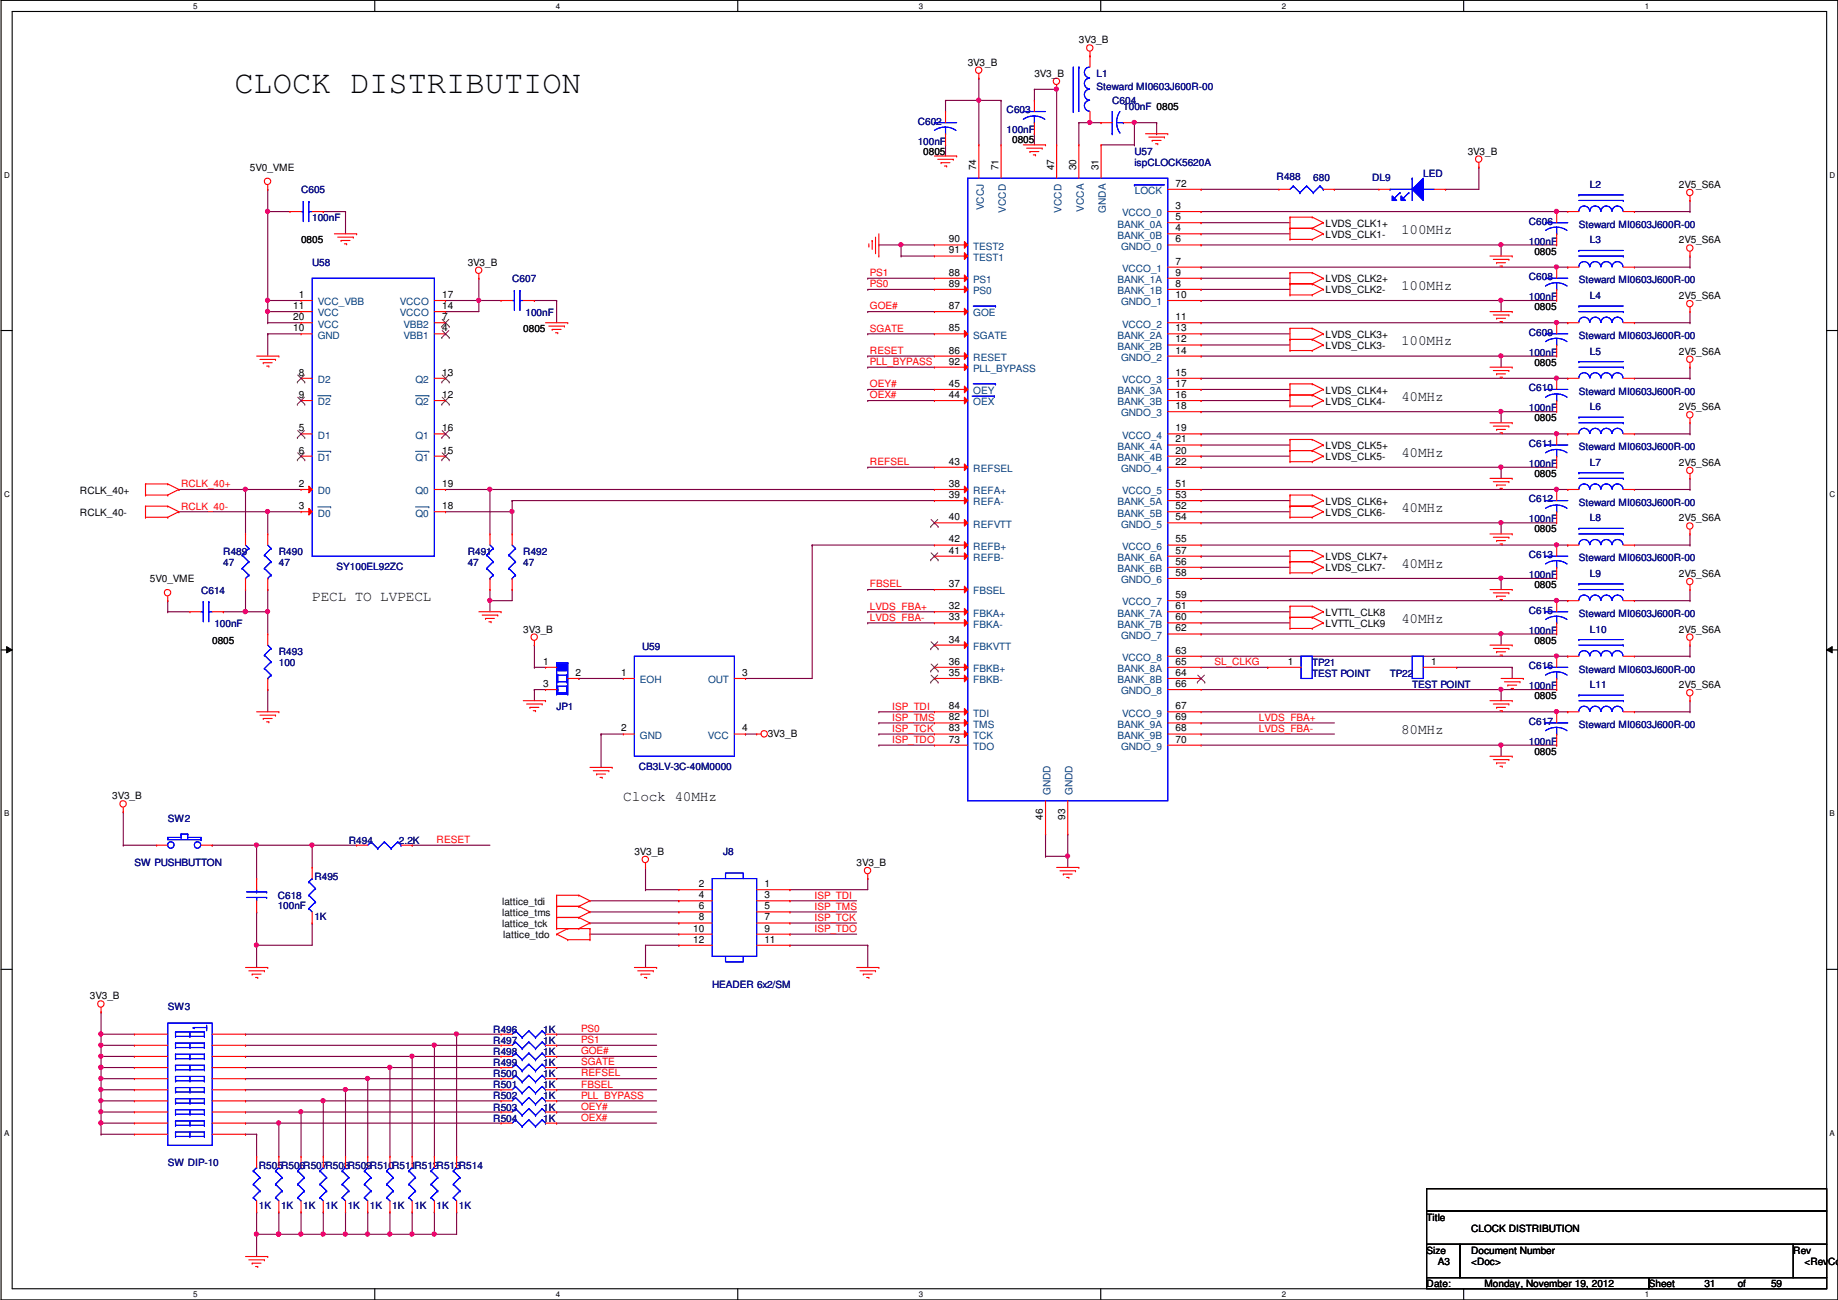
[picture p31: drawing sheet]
<svg xmlns="http://www.w3.org/2000/svg" width="420mm" height="297mm" viewBox="0 0 420 297" stroke-linecap="round" stroke-linejoin="round" font-family="sans-serif">
<defs><g id="words">
<text font-size="7.4" x="53.6" y="21.3">CLOCK DISTRIBUTION</text>
<g font-size="3.3">
<text x="320.3" y="53.5">100MHz</text>
<text x="320.3" y="66.2">100MHz</text>
<text x="320.3" y="78.9">100MHz</text>
<text x="320.3" y="91.6">40MHz</text>
<text x="320.3" y="104.3">40MHz</text>
<text x="320.3" y="117">40MHz</text>
<text x="320.3" y="129.7">40MHz</text>
<text x="71.4" y="137.3">PECL TO LVPECL</text>
<text x="320.3" y="142.4">40MHz</text>
<text x="320.3" y="167.8">80MHz</text>
<text x="142.5" y="183">Clock 40MHz</text>
</g>
<g font-size="2.3">
<text x="246.6" y="9.9">3V3_B</text>
<text x="221.2" y="15">3V3_B</text>
<text x="236.5" y="17.5">3V3_B</text>
<text x="211.1" y="35.3">0805</text>
<text x="231.4" y="32.8">0805</text>
<text x="335.5" y="35.3">3V3_B</text>
<text x="57.1" y="39.1">5V0_VME</text>
<text x="223.2" y="38.9" transform="rotate(-90 223.2 38.9)">74</text>
<text x="228.3" y="38.9" transform="rotate(-90 228.3 38.9)">71</text>
<text x="241" y="38.9" transform="rotate(-90 241 38.9)">47</text>
<text x="246" y="38.9" transform="rotate(-90 246 38.9)">30</text>
<text x="251.1" y="38.9" transform="rotate(-90 251.1 38.9)">31</text>
<text x="268.7" y="42.7">72</text>
<text x="268.7" y="47.8">3</text>
<text x="383.8" y="42.9">2V5_S6A</text>
<text x="268.7" y="50.3">5</text>
<text x="268.7" y="52.8">4</text>
<text x="303" y="51.8">LVDS_CLK1+</text>
<text x="68.8" y="55.6">0805</text>
<text x="216.9" y="57.9">91</text>
<text x="216.9" y="55.4">90</text>
<text x="268.7" y="55.4">6</text>
<text x="303" y="54.4">LVDS_CLK1-</text>
<text x="350.8" y="58.2">0805</text>
<text x="383.8" y="55.6">2V5_S6A</text>
<text x="106.9" y="60.7">3V3_B</text>
<text x="216.9" y="65.5">89</text>
<text x="216.9" y="63">88</text>
<text x="268.7" y="60.5">7</text>
<text x="268.7" y="63">9</text>
<text x="268.7" y="65.5">8</text>
<text x="303" y="64.5">LVDS_CLK2+</text>
<text x="67" y="70.6">11</text>
<text x="68.3" y="68.1">1</text>
<text x="101.1" y="70.6">14</text>
<text x="101.1" y="68.1">17</text>
<text x="216.9" y="70.6">87</text>
<text x="268.7" y="68.1">10</text>
<text x="303" y="67.1">LVDS_CLK2-</text>
<text x="350.8" y="70.9">0805</text>
<text x="383.8" y="68.3">2V5_S6A</text>
<text x="67" y="73.2">20</text>
<text x="67" y="75.7">10</text>
<text x="101.1" y="73.2">7</text>
<text x="101.1" y="75.7">4</text>
<text x="119.6" y="75.9">0805</text>
<text x="216.9" y="75.7">85</text>
<text x="268.7" y="73.2">11</text>
<text x="268.7" y="75.7">13</text>
<text x="303" y="77.2">LVDS_CLK3+</text>
<text x="216.9" y="80.8">86</text>
<text x="216.9" y="83.3">92</text>
<text x="268.7" y="78.2">12</text>
<text x="268.7" y="80.8">14</text>
<text x="303" y="79.8">LVDS_CLK3-</text>
<text x="350.8" y="83.6">0805</text>
<text x="383.8" y="81">2V5_S6A</text>
<text x="68.3" y="85.9">8</text>
<text x="101.1" y="85.9">13</text>
<text x="216.9" y="88.4">45</text>
<text x="268.7" y="85.9">15</text>
<text x="268.7" y="88.4">17</text>
<text x="303" y="89.9">LVDS_CLK4+</text>
<text x="68.3" y="90.9">9</text>
<text x="101.1" y="90.9">12</text>
<text x="216.9" y="90.9">44</text>
<text x="268.7" y="90.9">16</text>
<text x="268.7" y="93.5">18</text>
<text x="303" y="92.5">LVDS_CLK4-</text>
<text x="383.8" y="93.7">2V5_S6A</text>
<text x="68.3" y="98.6">5</text>
<text x="101.1" y="98.6">16</text>
<text x="268.7" y="98.6">19</text>
<text x="268.7" y="101.1">21</text>
<text x="350.8" y="96.3">0805</text>
<text x="68.3" y="103.6">6</text>
<text x="101.1" y="103.6">15</text>
<text x="216.9" y="106.2">43</text>
<text x="268.7" y="103.6">20</text>
<text x="268.7" y="106.2">22</text>
<text x="303" y="102.6">LVDS_CLK5+</text>
<text x="303" y="105.2">LVDS_CLK5-</text>
<text x="383.8" y="106.4">2V5_S6A</text>
<text x="18.3" y="112.8">RCLK_40+</text>
<text x="68.3" y="111.3">2</text>
<text x="101.1" y="111.3">19</text>
<text x="216.9" y="111.3">38</text>
<text x="216.9" y="113.8">39</text>
<text x="268.7" y="111.3">51</text>
<text x="268.7" y="113.8">53</text>
<text x="350.8" y="109">0805</text>
<text x="18.3" y="117.9">RCLK_40-</text>
<text x="68.3" y="116.3">3</text>
<text x="101.1" y="116.3">18</text>
<text x="216.9" y="118.9">40</text>
<text x="268.7" y="116.3">52</text>
<text x="268.7" y="118.9">54</text>
<text x="303" y="115.3">LVDS_CLK6+</text>
<text x="303" y="117.9">LVDS_CLK6-</text>
<text x="383.8" y="119.1">2V5_S6A</text>
<text x="216.9" y="124">42</text>
<text x="268.7" y="124">55</text>
<text x="350.8" y="121.7">0805</text>
<text x="216.9" y="126.5">41</text>
<text x="268.7" y="126.5">57</text>
<text x="268.7" y="129">56</text>
<text x="268.7" y="131.6">58</text>
<text x="303" y="128">LVDS_CLK7+</text>
<text x="303" y="130.6">LVDS_CLK7-</text>
<text x="383.8" y="131.8">2V5_S6A</text>
<text x="34.3" y="133.1">5V0_VME</text>
<text x="216.9" y="134.1">37</text>
<text x="268.7" y="136.7">59</text>
<text x="350.8" y="134.4">0805</text>
<text x="216.9" y="139.2">32</text>
<text x="216.9" y="141.7">33</text>
<text x="268.7" y="139.2">61</text>
<text x="268.7" y="141.7">60</text>
<text x="303" y="140.7">LVTTL_CLK8</text>
<text x="303" y="143.3">LVTTL_CLK9</text>
<text x="48.5" y="147.1">0805</text>
<text x="119.6" y="144.5">3V3_B</text>
<text x="216.9" y="146.8">34</text>
<text x="268.7" y="144.3">62</text>
<text x="268.7" y="149.4">63</text>
<text x="350.8" y="147.1">0805</text>
<text x="383.8" y="144.5">2V5_S6A</text>
<text x="124.2" y="151.9">1</text>
<text x="131.6" y="154.4">2</text>
<text x="142" y="154.4">1</text>
<text x="169.7" y="154.4">3</text>
<text x="216.9" y="151.9">36</text>
<text x="216.9" y="154.4">35</text>
<text x="268.7" y="151.9">65</text>
<text x="268.7" y="154.4">64</text>
<text x="294.4" y="151.9">1</text>
<text x="327.1" y="151.9">1</text>
<text x="124.2" y="157">3</text>
<text x="268.7" y="157">66</text>
<text x="350.8" y="159.8">0805</text>
<text x="383.8" y="157.2">2V5_S6A</text>
<text x="142" y="167.1">2</text>
<text x="169.7" y="167.1">4</text>
<text x="216.9" y="162.1">84</text>
<text x="216.9" y="164.6">82</text>
<text x="216.9" y="167.1">83</text>
<text x="268.7" y="162.1">67</text>
<text x="268.7" y="164.6">69</text>
<text x="268.7" y="167.1">68</text>
<text x="175.5" y="168.4">3V3_B</text>
<text x="216.9" y="169.7">73</text>
<text x="268.7" y="169.7">70</text>
<text x="350.8" y="172.5">0805</text>
<text x="25.6" y="182.6">3V3_B</text>
<text x="238.4" y="187.3" transform="rotate(-90 238.4 187.3)">46</text>
<text x="243.5" y="187.3" transform="rotate(-90 243.5 187.3)">93</text>
<text x="145" y="195.3">3V3_B</text>
<text x="195.8" y="197.9">3V3_B</text>
<text x="159.8" y="202.7">2</text>
<text x="174.7" y="202.7">1</text>
<text x="114.8" y="206.8">lattice_tdi</text>
<text x="114.8" y="209.3">lattice_tms</text>
<text x="159.8" y="205.2">4</text>
<text x="159.8" y="207.8">6</text>
<text x="174.7" y="205.2">3</text>
<text x="174.7" y="207.8">5</text>
<text x="114.8" y="211.8">lattice_tck</text>
<text x="115.1" y="214.4">lattice_tdo</text>
<text x="158.5" y="212.9">10</text>
<text x="158.5" y="215.4">12</text>
<text x="159.8" y="210.3">8</text>
<text x="174.7" y="210.3">7</text>
<text x="174.7" y="212.9">9</text>
<text x="174.7" y="215.4">11</text>
<text x="20.6" y="228.3">3V3_B</text>
<text x="326.1" y="278.9">Title</text>
<text x="336.3" y="281.4">CLOCK DISTRIBUTION</text>
<text x="326.1" y="286.5">Size</text>
<text x="336.3" y="286.5">Document Number</text>
<text x="409.9" y="286.5">Rev</text>
<text x="328.7" y="289.1">A3</text>
<text x="336.3" y="289.1">&lt;Doc&gt;</text>
<text x="412.5" y="289.1">&lt;RevCod</text>
<text x="326.1" y="294.1">Date:</text>
<text x="339.3" y="294.1">Monday, November 19, 2012</text>
<text x="376.9" y="294.1">Sheet</text>
<text x="389.6" y="294.1">31</text>
<text x="397.2" y="294.1">of</text>
<text x="404.9" y="294.1">59</text>
</g>
<g font-size="2.3" fill="#000080">
<text x="250.7" y="17.5">L1</text>
<text x="250.7" y="20.6">Steward MI0603J600R-00</text>
<text x="254.2" y="23.9">C604</text>
<text x="209.8" y="28.4">C602</text>
<text x="230.1" y="25.9">C603</text>
<text x="256.8" y="25.1">100nF 0805</text>
<text x="209.8" y="33">100nF</text>
<text x="230.1" y="30.5">100nF</text>
<text x="259.3" y="35.3">U57</text>
<text x="259.3" y="37.8">ispCLOCK5620A</text>
<text x="291.8" y="41.1">R488</text>
<text x="300.2" y="41.4">680</text>
<text x="313.7" y="41.4">DL9</text>
<text x="325.4" y="40.4">LED</text>
<text x="68.8" y="44.2">C605</text>
<text x="363.5" y="42.9">L2</text>
<text x="71.4" y="50.5">100nF</text>
<text x="349.5" y="51.3">C606</text>
<text x="360.9" y="52.1">Steward MI0603J600R-00</text>
<text x="349.5" y="55.9">100nF</text>
<text x="363.5" y="55.6">L3</text>
<text x="71.4" y="60.7">U58</text>
<text x="117.1" y="64.5">C607</text>
<text x="349.5" y="64">C608</text>
<text x="360.9" y="64.8">Steward MI0603J600R-00</text>
<text x="349.5" y="68.6">100nF</text>
<text x="363.5" y="68.3">L4</text>
<text x="120.1" y="72.1">100nF</text>
<text x="349.5" y="76.7">C609</text>
<text x="360.9" y="77.5">Steward MI0603J600R-00</text>
<text x="349.5" y="81.3">100nF</text>
<text x="363.5" y="81">L5</text>
<text x="349.5" y="89.4">C610</text>
<text x="349.5" y="94">100nF</text>
<text x="360.9" y="90.2">Steward MI0603J600R-00</text>
<text x="363.5" y="93.7">L6</text>
<text x="349.5" y="102.1">C611</text>
<text x="349.5" y="106.7">100nF</text>
<text x="360.9" y="102.9">Steward MI0603J600R-00</text>
<text x="363.5" y="106.4">L7</text>
<text x="349.5" y="114.8">C612</text>
<text x="349.5" y="119.4">100nF</text>
<text x="360.9" y="115.6">Steward MI0603J600R-00</text>
<text x="363.5" y="119.1">L8</text>
<text x="51" y="126.7">R489</text>
<text x="51" y="129.3">47</text>
<text x="63.7" y="126.7">R490</text>
<text x="63.7" y="129.3">47</text>
<text x="77" y="130.3">SY100EL92ZC</text>
<text x="106.9" y="126.7">R491</text>
<text x="106.9" y="129.3">47</text>
<text x="119.6" y="126.7">R492</text>
<text x="119.6" y="129.3">47</text>
<text x="349.5" y="127.5">C613</text>
<text x="360.9" y="128.3">Steward MI0603J600R-00</text>
<text x="363.5" y="131.8">L9</text>
<text x="46" y="135.6">C614</text>
<text x="349.5" y="132.1">100nF</text>
<text x="49" y="143.3">100nF</text>
<text x="349.5" y="140.2">C615</text>
<text x="360.9" y="141">Steward MI0603J600R-00</text>
<text x="63.7" y="149.6">R493</text>
<text x="146.8" y="148.6">U59</text>
<text x="349.5" y="144.8">100nF</text>
<text x="363.5" y="144.5">L10</text>
<text x="63.7" y="152.1">100</text>
<text x="300" y="152.1">TP21</text>
<text x="300" y="154.7">TEST POINT</text>
<text x="317.7" y="154.7">TP22</text>
<text x="349.5" y="152.9">C616</text>
<text x="360.9" y="153.7">Steward MI0603J600R-00</text>
<text x="322.8" y="157.2">TEST POINT</text>
<text x="349.5" y="157.5">100nF</text>
<text x="363.5" y="157.2">L11</text>
<text x="127.2" y="162.3">JP1</text>
<text x="349.5" y="165.6">C617</text>
<text x="360.9" y="166.4">Steward MI0603J600R-00</text>
<text x="349.5" y="170.2">100nF</text>
<text x="146" y="176">CB3LV-3C-40M0000</text>
<text x="38.3" y="187.7">SW2</text>
<text x="30.7" y="197.9">SW PUSHBUTTON</text>
<text x="79.7" y="192.8">R494</text>
<text x="91.2" y="192.8">2.2K</text>
<text x="165.3" y="195.3">J8</text>
<text x="71.9" y="201.2">R495</text>
<text x="63.5" y="205.5">C618</text>
<text x="63.5" y="207.8">100nF</text>
<text x="71.9" y="210.3">1K</text>
<text x="162.8" y="225.8">HEADER 6x2/SM</text>
<text x="38.3" y="230.9">SW3</text>
<text x="112.8" y="236">R496</text>
<text x="112.8" y="238.5">R497</text>
<text x="124.2" y="236">1K</text>
<text x="124.2" y="238.5">1K</text>
<text x="112.8" y="241">R498</text>
<text x="112.8" y="243.6">R499</text>
<text x="124.2" y="241">1K</text>
<text x="124.2" y="243.6">1K</text>
<text x="112.8" y="248.7">R501</text>
<text x="112.8" y="251.2">R502</text>
<text x="112.8" y="246.1">R500</text>
<text x="124.2" y="248.7">1K</text>
<text x="124.2" y="251.2">1K</text>
<text x="124.2" y="246.1">1K</text>
<text x="112.8" y="253.7">R503</text>
<text x="112.8" y="256.3">R504</text>
<text x="124.2" y="253.7">1K</text>
<text x="124.2" y="256.3">1K</text>
<text x="38.3" y="266.4">SW DIP-10</text>
<text x="59.2" y="267.2">R505R506R507R508R509R510R511R512R513R514</text>
<text x="59.2" y="276.4">1K</text>
<text x="64.3" y="276.4">1K</text>
<text x="69.3" y="276.4">1K</text>
<text x="74.4" y="276.4">1K</text>
<text x="79.5" y="276.4">1K</text>
<text x="84.6" y="276.4">1K</text>
<text x="89.7" y="276.4">1K</text>
<text x="94.7" y="276.4">1K</text>
<text x="99.8" y="276.4">1K</text>
<text x="104.9" y="276.4">1K</text>
</g>
<g font-size="2.3" fill="#004080">
<text x="259.4" y="44.4">LOCK</text>
<text x="224.9" y="48.1" transform="rotate(-90 224.9 48.1)">VCCJ</text>
<text x="229.9" y="48.6" transform="rotate(-90 229.9 48.6)">VCCD</text>
<text x="242.6" y="48.6" transform="rotate(-90 242.6 48.6)">VCCD</text>
<text x="247.7" y="48.4" transform="rotate(-90 247.7 48.4)">VCCA</text>
<text x="252.8" y="48.7" transform="rotate(-90 252.8 48.7)">GNDA</text>
<text x="255.4" y="52">BANK_0A</text>
<text x="256.5" y="49.4">VCCO_0</text>
<text x="222.5" y="59.6">TEST1</text>
<text x="222.5" y="57.1">TEST2</text>
<text x="255.4" y="54.5">BANK_0B</text>
<text x="256.3" y="57.1">GNDO_0</text>
<text x="222.5" y="64.7">PS1</text>
<text x="255.4" y="64.7">BANK_1A</text>
<text x="256.5" y="62.1">VCCO_1</text>
<text x="72.6" y="69.8">VCC_VBB</text>
<text x="91.4" y="69.8">VCCO</text>
<text x="222.5" y="67.2">PS0</text>
<text x="255.4" y="67.2">BANK_1B</text>
<text x="256.3" y="69.8">GNDO_1</text>
<text x="72.6" y="72.3">VCC</text>
<text x="72.6" y="74.8">VCC</text>
<text x="72.6" y="77.4">GND</text>
<text x="91.4" y="72.3">VCCO</text>
<text x="92.3" y="74.8">VBB2</text>
<text x="92.3" y="77.4">VBB1</text>
<text x="222.5" y="77.4">SGATE</text>
<text x="222.5" y="72.3">GOE</text>
<text x="255.4" y="77.4">BANK_2A</text>
<text x="256.5" y="74.8">VCCO_2</text>
<text x="222.5" y="82.5">RESET</text>
<text x="255.4" y="79.9">BANK_2B</text>
<text x="256.3" y="82.5">GNDO_2</text>
<text x="72.6" y="87.5">D2</text>
<text x="95" y="87.5">Q2</text>
<text x="222.5" y="85">PLL_BYPASS</text>
<text x="256.5" y="87.5">VCCO_3</text>
<text x="72.6" y="92.6">D2</text>
<text x="95" y="92.6">Q2</text>
<text x="222.5" y="90.1">OEY</text>
<text x="222.5" y="92.6">OEX</text>
<text x="255.4" y="90.1">BANK_3A</text>
<text x="255.4" y="92.6">BANK_3B</text>
<text x="256.3" y="95.2">GNDO_3</text>
<text x="72.6" y="100.2">D1</text>
<text x="95" y="100.2">Q1</text>
<text x="256.5" y="100.2">VCCO_4</text>
<text x="72.6" y="105.3">D1</text>
<text x="95" y="105.3">Q1</text>
<text x="222.5" y="107.9">REFSEL</text>
<text x="255.4" y="102.8">BANK_4A</text>
<text x="255.4" y="105.3">BANK_4B</text>
<text x="256.3" y="107.9">GNDO_4</text>
<text x="72.6" y="112.9">D0</text>
<text x="95" y="112.9">Q0</text>
<text x="222.5" y="112.9">REFA+</text>
<text x="256.5" y="112.9">VCCO_5</text>
<text x="72.6" y="118">D0</text>
<text x="95" y="118">Q0</text>
<text x="222.5" y="115.5">REFA-</text>
<text x="255.4" y="115.5">BANK_5A</text>
<text x="255.4" y="118">BANK_5B</text>
<text x="222.5" y="120.6">REFVTT</text>
<text x="222.5" y="125.6">REFB+</text>
<text x="256.3" y="120.6">GNDO_5</text>
<text x="256.5" y="125.6">VCCO_6</text>
<text x="222.5" y="128.2">REFB-</text>
<text x="255.4" y="128.2">BANK_6A</text>
<text x="255.4" y="130.7">BANK_6B</text>
<text x="222.5" y="135.8">FBSEL</text>
<text x="256.3" y="133.3">GNDO_6</text>
<text x="222.5" y="140.9">FBKA+</text>
<text x="222.5" y="143.4">FBKA-</text>
<text x="255.4" y="140.9">BANK_7A</text>
<text x="255.4" y="143.4">BANK_7B</text>
<text x="256.5" y="138.3">VCCO_7</text>
<text x="222.5" y="148.5">FBKVTT</text>
<text x="256.3" y="146">GNDO_7</text>
<text x="222.5" y="153.6">FBKB+</text>
<text x="255.4" y="153.6">BANK_8A</text>
<text x="256.5" y="151">VCCO_8</text>
<text x="146.3" y="156.1">EOH</text>
<text x="161.9" y="156.1">OUT</text>
<text x="222.5" y="156.1">FBKB-</text>
<text x="255.4" y="156.1">BANK_8B</text>
<text x="256.3" y="158.7">GNDO_8</text>
<text x="222.5" y="163.7">TDI</text>
<text x="222.5" y="166.3">TMS</text>
<text x="255.4" y="166.3">BANK_9A</text>
<text x="256.5" y="163.7">VCCO_9</text>
<text x="146.3" y="168.8">GND</text>
<text x="161.8" y="168.8">VCC</text>
<text x="222.5" y="168.8">TCK</text>
<text x="222.5" y="171.4">TDO</text>
<text x="255.4" y="168.8">BANK_9B</text>
<text x="256.3" y="171.4">GNDO_9</text>
<text x="240.1" y="181.7" transform="rotate(-90 240.1 181.7)">GNDD</text>
<text x="245.2" y="181.7" transform="rotate(-90 245.2 181.7)">GNDD</text>
</g>
<g font-size="2.3" fill="#f00">
<text x="198.9" y="63.1">PS1</text>
<text x="198.9" y="65.6">PS0</text>
<text x="198.9" y="70.7">GOE#</text>
<text x="198.9" y="75.8">SGATE</text>
<text x="198.9" y="80.9">RESET</text>
<text x="198.9" y="83.4">PLL_BYPASS</text>
<text x="198.9" y="88.5">OEY#</text>
<text x="198.9" y="91">OEX#</text>
<text x="198.9" y="106.3">REFSEL</text>
<text x="41.4" y="111.3">RCLK_40+</text>
<text x="41.4" y="116.4">RCLK_40-</text>
<text x="198.9" y="134.2">FBSEL</text>
<text x="198.9" y="139.3">LVDS_FBA+</text>
<text x="198.9" y="141.8">LVDS_FBA-</text>
<text x="277.6" y="152">SL_CLKG</text>
<text x="204" y="162.1">ISP_TDI</text>
<text x="204" y="164.7">ISP_TMS</text>
<text x="204" y="167.2">ISP_TCK</text>
<text x="287.8" y="164.7">LVDS_FBA+</text>
<text x="287.8" y="167.2">LVDS_FBA-</text>
<text x="204" y="169.8">ISP_TDO</text>
<text x="99.8" y="192.6">RESET</text>
<text x="186.2" y="205.3">ISP_TDI</text>
<text x="186.2" y="207.9">ISP_TMS</text>
<text x="186.2" y="212.9">ISP_TDO</text>
<text x="186.2" y="210.4">ISP_TCK</text>
<text x="132.8" y="235.8">PS0</text>
<text x="132.8" y="238.3">PS1</text>
<text x="132.8" y="240.9">GOE#</text>
<text x="132.8" y="243.4">SGATE</text>
<text x="132.8" y="246">REFSEL</text>
<text x="132.8" y="248.5">FBSEL</text>
<text x="132.8" y="251">PLL_BYPASS</text>
<text x="132.8" y="253.6">OEY#</text>
<text x="132.8" y="256.1">OEX#</text>
</g>
<g font-size="1.8">
<text x="44.2" y="1.9">5</text>
<text x="127.1" y="1.9">4</text>
<text x="210" y="1.9">3</text>
<text x="293" y="1.9">2</text>
<text x="376" y="1.9">1</text>
<text x=".9" y="40.6">D</text>
<text x="418.2" y="40.6">D</text>
<text x=".9" y="113.5">C</text>
<text x="418.2" y="113.5">C</text>
<text x=".9" y="186.5">B</text>
<text x="418.2" y="186.5">B</text>
<text x=".9" y="259.5">A</text>
<text x="418.2" y="259.5">A</text>
<text x="44.2" y="296.3">5</text>
<text x="127.1" y="296.3">4</text>
<text x="210" y="296.3">3</text>
<text x="293" y="296.3">2</text>
<text x="376" y="296.3">1</text>
</g>
</g></defs>
<path d="M.2 .1h419.9v296.9h-419.9zM2.8 2.6h414.8v291.9h-414.8z" fill="none" stroke="#000" stroke-width=".25"/>
<g fill="#fff">
<path d="M44.2 .3h1v2.1h-1z"/>
<path d="M44.2 294.7h1v2.1h-1z"/>
</g>
<path d="M85.7 .1v2.5M85.7 294.5v2.5" fill="none" stroke="#000" stroke-width=".25"/>
<g fill="#fff">
<path d="M127.1 .3h1v2.1h-1z"/>
<path d="M127.1 294.7h1v2.1h-1z"/>
</g>
<path d="M168.6 .1v2.5M168.6 294.5v2.5" fill="none" stroke="#000" stroke-width=".25"/>
<g fill="#fff">
<path d="M210 .3h1.1v2.1h-1.1z"/>
<path d="M210 294.7h1.1v2.1h-1.1z"/>
</g>
<path d="M251.6 .1v2.5M251.6 294.5v2.5" fill="none" stroke="#000" stroke-width=".25"/>
<g fill="#fff">
<path d="M293 .3h1v2.1h-1z"/>
<path d="M293 294.7h1v2.1h-1z"/>
</g>
<path d="M334.6 .1v2.5M334.6 294.5v2.5" fill="none" stroke="#000" stroke-width=".25"/>
<g fill="#fff">
<path d="M376 .3h1v2.1h-1z"/>
<path d="M376 294.7h1v2.1h-1z"/>
<path d="M.9 39h1.3v2.1h-1.3z"/>
<path d="M418.2 39h1.3v2.1h-1.3z"/>
<path d="M.9 111.9h1.3v2.1h-1.3z"/>
<path d="M418.2 111.9h1.3v2.1h-1.3z"/>
</g>
<path d="M.2 75.5h2.6M417.6 75.5h2.5" fill="none" stroke="#000" stroke-width=".25"/>
<g fill="#fff">
<path d="M.9 184.9h1.2v2h-1.2z"/>
<path d="M418.2 184.9h1.2v2h-1.2z"/>
</g>
<path d="M.2 148.5h2.6M417.6 148.5h2.5" fill="none" stroke="#000" stroke-width=".25"/>
<path d="M1.5 147.7l1.3 .8-1.3 .7zM417.6 148.5l1.2-.8v1.5z" fill="#000"/>
<path d="M1.5 147.7l1.3 .8-1.3 .7zM417.6 148.5l1.2-.8v1.5z" fill="none" stroke="#000" stroke-width=".23"/>
<g fill="#fff">
<path d="M.9 257.9h1.1v2h-1.1z"/>
<path d="M418.2 257.9h1.1v2h-1.1z"/>
</g>
<path d="M.2 221.5h2.6M417.6 221.5h2.5" fill="none" stroke="#000" stroke-width=".25"/>
<g fill="none" stroke="#800040" stroke-width=".25">
<path d="M274.6 50.9h.1M274.6 53.4h.1M274.6 50.9h20.3M274.6 53.4h20.3M343.1 56h.1M343.1 56h12.7M274.6 63.6h.1M274.6 66.1h.1M274.6 76.3h.1M274.6 78.8h.1M274.6 63.6h20.3M274.6 66.1h20.3"/>
<path d="M274.6 76.3h20.3M274.6 78.8h20.3M274.6 89h.1M274.6 91.5h.1M274.6 89h20.3M274.6 91.5h20.3M198.4 106.8h.1M198.4 106.8h15.2M274.6 101.7h.1M274.6 104.2h.1M274.6 114.4h.1M274.6 116.9h.1"/>
<path d="M274.6 101.7h20.3M274.6 104.2h20.3M274.6 114.4h20.3M274.6 116.9h20.3M198.4 139.8h.1M198.4 134.7h.1M198.4 139.8h15.2M198.4 134.7h15.2M274.6 127.1h.1M274.6 129.6h.1M274.6 139.8h.1M274.6 127.1h20.3"/>
<path d="M274.6 129.6h20.3M274.6 139.8h20.3M198.4 142.3h.1M198.4 142.3h15.2M274.6 142.3h.1M274.6 142.3h20.3M200.9 162.6h.1M200.9 165.2h.1M200.9 167.7h.1M200.9 170.3h.1M200.9 165.2h12.7M200.9 167.7h12.7"/>
<path d="M200.9 162.6h12.7M200.9 170.3h12.7M274.6 165.2h.1M274.6 167.7h.1M274.6 165.2h30.4M274.6 167.7h30.4"/>
</g>
<circle cx="343.1" cy="55.9" r=".48" fill="#f0f"/>
<circle cx="343.1" cy="55.9" r=".48" fill="none" stroke="#f0f" stroke-width=".25"/>
<path d="M343.1 68.7h.1M343.1 68.7h12.7" fill="none" stroke="#800040" stroke-width=".25"/>
<circle cx="343.1" cy="68.6" r=".48" fill="#f0f"/>
<circle cx="343.1" cy="68.6" r=".48" fill="none" stroke="#f0f" stroke-width=".25"/>
<path d="M343.1 81.4h.1M343.1 81.4h12.7" fill="none" stroke="#800040" stroke-width=".25"/>
<circle cx="343.1" cy="81.3" r=".48" fill="#f0f"/>
<circle cx="343.1" cy="81.3" r=".48" fill="none" stroke="#f0f" stroke-width=".25"/>
<path d="M343.1 94.1h.1M343.1 94.1h12.7" fill="none" stroke="#800040" stroke-width=".25"/>
<circle cx="343.1" cy="94" r=".48" fill="#f0f"/>
<circle cx="343.1" cy="94" r=".48" fill="none" stroke="#f0f" stroke-width=".25"/>
<path d="M343.1 106.8h.1M343.1 106.8h12.7" fill="none" stroke="#800040" stroke-width=".25"/>
<circle cx="343.1" cy="106.7" r=".48" fill="#f0f"/>
<circle cx="343.1" cy="106.7" r=".48" fill="none" stroke="#f0f" stroke-width=".25"/>
<path d="M343.1 119.5h.1M343.1 119.5h12.7" fill="none" stroke="#800040" stroke-width=".25"/>
<circle cx="343.1" cy="119.4" r=".48" fill="#f0f"/>
<circle cx="343.1" cy="119.4" r=".48" fill="none" stroke="#f0f" stroke-width=".25"/>
<path d="M343.1 132.2h.1M343.1 132.2h12.7" fill="none" stroke="#800040" stroke-width=".25"/>
<circle cx="343.1" cy="132.1" r=".48" fill="#f0f"/>
<circle cx="343.1" cy="132.1" r=".48" fill="none" stroke="#f0f" stroke-width=".25"/>
<path d="M343.1 144.9h.1M343.1 144.9h12.7" fill="none" stroke="#800040" stroke-width=".25"/>
<circle cx="343.1" cy="144.8" r=".48" fill="#f0f"/>
<circle cx="343.1" cy="144.8" r=".48" fill="none" stroke="#f0f" stroke-width=".25"/>
<path d="M274.6 48.3h.1M274.6 48.3h81.2" fill="none" stroke="#800040" stroke-width=".25"/>
<circle cx="355.8" cy="48.3" r=".48" fill="#f0f"/>
<circle cx="355.8" cy="48.3" r=".48" fill="none" stroke="#f0f" stroke-width=".25"/>
<path d="M274.6 61h.1M274.6 61h81.2" fill="none" stroke="#800040" stroke-width=".25"/>
<circle cx="355.8" cy="61" r=".48" fill="#f0f"/>
<circle cx="355.8" cy="61" r=".48" fill="none" stroke="#f0f" stroke-width=".25"/>
<path d="M274.6 73.7h.1M274.6 73.7h81.2" fill="none" stroke="#800040" stroke-width=".25"/>
<circle cx="355.8" cy="73.7" r=".48" fill="#f0f"/>
<circle cx="355.8" cy="73.7" r=".48" fill="none" stroke="#f0f" stroke-width=".25"/>
<path d="M274.6 86.4h.1M274.6 86.4h81.2" fill="none" stroke="#800040" stroke-width=".25"/>
<circle cx="355.8" cy="86.4" r=".48" fill="#f0f"/>
<circle cx="355.8" cy="86.4" r=".48" fill="none" stroke="#f0f" stroke-width=".25"/>
<path d="M274.6 99.1h.1M274.6 99.1h81.2" fill="none" stroke="#800040" stroke-width=".25"/>
<circle cx="355.8" cy="99.1" r=".48" fill="#f0f"/>
<circle cx="355.8" cy="99.1" r=".48" fill="none" stroke="#f0f" stroke-width=".25"/>
<path d="M274.6 111.8h.1M274.6 111.8h81.2" fill="none" stroke="#800040" stroke-width=".25"/>
<circle cx="355.8" cy="111.8" r=".48" fill="#f0f"/>
<circle cx="355.8" cy="111.8" r=".48" fill="none" stroke="#f0f" stroke-width=".25"/>
<path d="M274.6 124.5h.1M274.6 124.5h81.2" fill="none" stroke="#800040" stroke-width=".25"/>
<circle cx="355.8" cy="124.5" r=".48" fill="#f0f"/>
<circle cx="355.8" cy="124.5" r=".48" fill="none" stroke="#f0f" stroke-width=".25"/>
<g fill="none" stroke="#800040" stroke-width=".25">
<path d="M338.1 38.2h.1M338.1 38.2v5.1h-7.7M206 56h.1M206 58.5h.1M206 56h7.6M206 56v2.5M206 58.5h7.6M274.6 43.3h.1M274.6 43.3h17.7M305 43.3h.1M305 43.3h10.2M330.4 43.3h.1"/>
<path d="M239 190.6h.1M239 195.7h.1M239 190.6v5.1M239 195.7h5.1"/>
</g>
<circle cx="244" cy="195.6" r=".48" fill="#f0f"/>
<circle cx="244" cy="195.6" r=".48" fill="none" stroke="#f0f" stroke-width=".25"/>
<path d="M200.9 56h.1M200.9 56h5.1M244.1 195.7h.1M244.1 195.7v2.5" fill="none" stroke="#800040" stroke-width=".25"/>
<circle cx="205.9" cy="55.9" r=".48" fill="#f0f"/>
<circle cx="205.9" cy="55.9" r=".48" fill="none" stroke="#f0f" stroke-width=".25"/>
<path d="M56.1 111.8h.1M56.1 111.8v10.2" fill="none" stroke="#800040" stroke-width=".25"/>
<circle cx="56.1" cy="111.8" r=".48" fill="#f0f"/>
<circle cx="56.1" cy="111.8" r=".48" fill="none" stroke="#f0f" stroke-width=".25"/>
<path d="M61.2 116.9h.1M61.2 116.9v5.1M122.2 157.6h.1M122.2 157.6h2.5M122.2 157.6v2.5" fill="none" stroke="#800040" stroke-width=".25"/>
<circle cx="61.2" cy="116.9" r=".48" fill="#f0f"/>
<circle cx="61.2" cy="116.9" r=".48" fill="none" stroke="#f0f" stroke-width=".25"/>
<path d="M79 48.3h.1M79 48.3v5.1M56.1 134.7h.1M56.1 134.7v5.1" fill="none" stroke="#800040" stroke-width=".25"/>
<circle cx="56.1" cy="139.7" r=".48" fill="#f0f"/>
<circle cx="56.1" cy="139.7" r=".48" fill="none" stroke="#f0f" stroke-width=".25"/>
<path d="M51 139.8h.1M51 139.8h5.1M61.2 134.7h.1M61.2 134.7v5.1" fill="none" stroke="#800040" stroke-width=".25"/>
<circle cx="61.2" cy="139.7" r=".48" fill="#f0f"/>
<circle cx="61.2" cy="139.7" r=".48" fill="none" stroke="#f0f" stroke-width=".25"/>
<g fill="none" stroke="#800040" stroke-width=".25">
<path d="M73.9 48.3h.1M73.9 48.3h5.1M61.2 73.7h.1M61.2 71.2h.1M61.2 68.7h.1M61.2 73.7h7.6M61.2 71.2v2.5M61.2 68.7h7.6M61.2 71.2h7.6M101.8 71.2h.1M101.8 71.2h7.7M40.9 111.8h.1"/>
<path d="M40.9 116.9h.1M40.9 111.8h15.2M40.9 116.9h20.3M61.2 139.8h.1M61.2 139.8v5.1"/>
</g>
<circle cx="61.2" cy="71.2" r=".48" fill="#f0f"/>
<circle cx="61.2" cy="71.2" r=".48" fill="none" stroke="#f0f" stroke-width=".25"/>
<path d="M61.2 48.3h.1M61.2 48.3v22.9M61.2 68.7h.1M101.8 68.7h.1M101.8 68.7h7.7M109.5 68.7h.1M109.5 68.7v2.5" fill="none" stroke="#800040" stroke-width=".25"/>
<circle cx="61.2" cy="68.6" r=".48" fill="#f0f"/>
<circle cx="61.2" cy="68.6" r=".48" fill="none" stroke="#f0f" stroke-width=".25"/>
<circle cx="61.2" cy="48.3" r=".48" fill="#f0f"/>
<circle cx="61.2" cy="48.3" r=".48" fill="none" stroke="#f0f" stroke-width=".25"/>
<path d="M109.5 63.6h.1M109.5 63.6v5.1M61.2 157.6h.1M61.2 157.6v5" fill="none" stroke="#800040" stroke-width=".25"/>
<circle cx="109.4" cy="68.6" r=".48" fill="#f0f"/>
<circle cx="109.4" cy="68.6" r=".48" fill="none" stroke="#f0f" stroke-width=".25"/>
<g fill="none" stroke="#800040" stroke-width=".25">
<path d="M61.2 43.3h.1M61.2 43.3v5M61.2 76.3h.1M61.2 76.3v5.1M61.2 76.3h7.6M109.5 68.7h.1M109.5 68.7h5M122.2 68.7h.1M122.2 68.7h5M127.2 68.7h.1M127.2 68.7v5M56.1 111.8h.1"/>
<path d="M56.1 111.8h12.7M61.2 116.9h.1M61.2 116.9h7.6M101.8 111.8h.1M101.8 116.9h.1M101.8 111.8h10.2M101.8 116.9h15.3M38.3 137.2h.1M38.3 139.8h.1M38.3 137.2v2.6M38.3 139.8h5.1M122.2 152.5h.1"/>
<path d="M122.2 152.5h2.5M137.4 167.7h.1M137.4 167.7v7.6M137.4 167.7h5.1M170.4 167.7h.1M170.4 167.7h2.6"/>
</g>
<circle cx="117" cy="116.9" r=".48" fill="#f0f"/>
<circle cx="117" cy="116.9" r=".48" fill="none" stroke="#f0f" stroke-width=".25"/>
<path d="M61.2 48.3h.1M61.2 48.3h5.1M112 137.2h.1M112 137.2v2.6M112 137.2h5.1" fill="none" stroke="#800040" stroke-width=".25"/>
<circle cx="112" cy="137.2" r=".48" fill="#f0f"/>
<circle cx="112" cy="137.2" r=".48" fill="none" stroke="#f0f" stroke-width=".25"/>
<g fill="none" stroke="#800040" stroke-width=".25">
<path d="M198.4 63.6h.1M198.4 66.1h.1M198.4 71.2h.1M198.4 76.3h.1M198.4 63.6h15.2M198.4 66.1h15.2M198.4 71.2h15.2M198.4 76.3h15.2M198.4 81.4h.1M198.4 83.9h.1M198.4 89h.1M198.4 91.5h.1"/>
<path d="M198.4 81.4h15.2M198.4 83.9h15.2M198.4 89h15.2M198.4 91.5h15.2M112 111.8h.1M112 111.8v10.2M117.1 116.9h.1M117.1 116.9v5.1M56.1 139.8h.1M56.1 139.8h5.1M117.1 134.7h.1M117.1 134.7v2.5"/>
<path d="M185.7 124.5h.1M185.7 124.5h27.9M185.7 124.5v30.5h-15.3M170.4 155h.1"/>
</g>
<circle cx="56.1" cy="139.7" r=".48" fill="#f0f"/>
<circle cx="56.1" cy="139.7" r=".48" fill="none" stroke="#f0f" stroke-width=".25"/>
<path d="M112 111.8h.1M112 111.8h101.6M112 134.7h.1M112 134.7v2.5" fill="none" stroke="#800040" stroke-width=".25"/>
<circle cx="112" cy="111.8" r=".48" fill="#f0f"/>
<circle cx="112" cy="111.8" r=".48" fill="none" stroke="#f0f" stroke-width=".25"/>
<g fill="none" stroke="#800040" stroke-width=".25">
<path d="M117.1 114.4h.1M117.1 114.4v2.5M117.1 114.4h96.5M132.3 155h.1M132.3 155h10.2M23.1 236.3h.1M23.1 236.3h7.6M23.1 236.3v2.5M23.1 259.2h.1M23.1 256.6h.1M23.1 256.6v2.6M23.1 259.2h7.6"/>
<path d="M23.1 256.6h7.6"/>
</g>
<circle cx="23.1" cy="256.6" r=".48" fill="#f0f"/>
<circle cx="23.1" cy="256.6" r=".48" fill="none" stroke="#f0f" stroke-width=".25"/>
<path d="M23.1 254.1h.1M23.1 251.5h.1M23.1 254.1h7.6M23.1 251.5h7.6M23.1 251.5v2.6" fill="none" stroke="#800040" stroke-width=".25"/>
<circle cx="23.1" cy="251.5" r=".48" fill="#f0f"/>
<circle cx="23.1" cy="251.5" r=".48" fill="none" stroke="#f0f" stroke-width=".25"/>
<path d="M23.1 249h.1M23.1 249h7.6M23.1 249v2.5" fill="none" stroke="#800040" stroke-width=".25"/>
<circle cx="23.1" cy="249" r=".48" fill="#f0f"/>
<circle cx="23.1" cy="249" r=".48" fill="none" stroke="#f0f" stroke-width=".25"/>
<path d="M23.1 246.5h.1M23.1 246.5h7.6M23.1 246.5v2.5" fill="none" stroke="#800040" stroke-width=".25"/>
<circle cx="23.1" cy="246.4" r=".48" fill="#f0f"/>
<circle cx="23.1" cy="246.4" r=".48" fill="none" stroke="#f0f" stroke-width=".25"/>
<path d="M23.1 243.9h.1M23.1 243.9h7.6" fill="none" stroke="#800040" stroke-width=".25"/>
<circle cx="23.1" cy="243.9" r=".48" fill="#f0f"/>
<circle cx="23.1" cy="243.9" r=".48" fill="none" stroke="#f0f" stroke-width=".25"/>
<path d="M23.1 243.9h.1M23.1 243.9v2.6" fill="none" stroke="#800040" stroke-width=".25"/>
<circle cx="23.1" cy="243.9" r=".48" fill="#f0f"/>
<circle cx="23.1" cy="243.9" r=".48" fill="none" stroke="#f0f" stroke-width=".25"/>
<path d="M23.1 241.4h.1M23.1 241.4h7.6" fill="none" stroke="#800040" stroke-width=".25"/>
<circle cx="23.1" cy="241.3" r=".48" fill="#f0f"/>
<circle cx="23.1" cy="241.3" r=".48" fill="none" stroke="#f0f" stroke-width=".25"/>
<path d="M23.1 238.8h.1M23.1 238.8h7.6M23.1 241.4h.1M23.1 241.4v2.5" fill="none" stroke="#800040" stroke-width=".25"/>
<circle cx="23.1" cy="238.8" r=".48" fill="#f0f"/>
<circle cx="23.1" cy="238.8" r=".48" fill="none" stroke="#f0f" stroke-width=".25"/>
<path d="M23.1 238.8h.1M23.1 231.2h.1M23.1 231.2v5.1M23.1 238.8v2.6" fill="none" stroke="#800040" stroke-width=".25"/>
<circle cx="23.1" cy="236.3" r=".48" fill="#f0f"/>
<circle cx="23.1" cy="236.3" r=".48" fill="none" stroke="#f0f" stroke-width=".25"/>
<path d="M99.3 238.8h.1M99.3 238.8h15.2M104.4 236.3h.1M104.4 236.3h10.1M73.9 251.5h.1M73.9 251.5h40.6M79 249h.1M79 249h35.5M89.1 243.9h.1M89.1 243.9h25.4M94.2 241.4h.1M94.2 241.4h20.3" fill="none" stroke="#800040" stroke-width=".25"/>
<circle cx="73.9" cy="251.5" r=".48" fill="#f0f"/>
<circle cx="73.9" cy="251.5" r=".48" fill="none" stroke="#f0f" stroke-width=".25"/>
<path d="M63.7 256.6h.1M63.7 256.6h50.8" fill="none" stroke="#800040" stroke-width=".25"/>
<circle cx="63.7" cy="256.6" r=".48" fill="#f0f"/>
<circle cx="63.7" cy="256.6" r=".48" fill="none" stroke="#f0f" stroke-width=".25"/>
<g fill="none" stroke="#800040" stroke-width=".25">
<path d="M56.1 259.2h.1M56.1 256.6h.1M56.1 254.1h.1M56.1 251.5h.1M56.1 259.2h2.6M56.1 256.6h7.6M56.1 254.1h12.7M56.1 251.5h17.8M58.7 259.2h.1M58.7 259.2v5M63.7 256.6h.1M63.7 256.6v7.6"/>
<path d="M68.8 254.1h.1M68.8 254.1v10.1M73.9 251.5h.1M73.9 251.5v12.7M79 249h.1M79 249v15.2"/>
</g>
<circle cx="78.9" cy="249" r=".48" fill="#f0f"/>
<circle cx="78.9" cy="249" r=".48" fill="none" stroke="#f0f" stroke-width=".25"/>
<path d="M56.1 249h.1M56.1 249h22.9M84.1 246.5h.1M84.1 246.5v17.7" fill="none" stroke="#800040" stroke-width=".25"/>
<circle cx="84" cy="246.4" r=".48" fill="#f0f"/>
<circle cx="84" cy="246.4" r=".48" fill="none" stroke="#f0f" stroke-width=".25"/>
<path d="M56.1 246.5h.1M56.1 246.5h28M89.1 243.9h.1M89.1 243.9v20.3" fill="none" stroke="#800040" stroke-width=".25"/>
<circle cx="89.1" cy="243.9" r=".48" fill="#f0f"/>
<circle cx="89.1" cy="243.9" r=".48" fill="none" stroke="#f0f" stroke-width=".25"/>
<path d="M56.1 243.9h.1M56.1 243.9h33M94.2 241.4h.1M94.2 241.4v22.8" fill="none" stroke="#800040" stroke-width=".25"/>
<circle cx="94.2" cy="241.3" r=".48" fill="#f0f"/>
<circle cx="94.2" cy="241.3" r=".48" fill="none" stroke="#f0f" stroke-width=".25"/>
<path d="M99.3 238.8h.1M99.3 238.8v25.4M56.1 241.4h.1M56.1 241.4h38.1" fill="none" stroke="#800040" stroke-width=".25"/>
<circle cx="99.3" cy="238.8" r=".48" fill="#f0f"/>
<circle cx="99.3" cy="238.8" r=".48" fill="none" stroke="#f0f" stroke-width=".25"/>
<path d="M56.1 238.8h.1M56.1 238.8h43.2M104.4 236.3h.1M104.4 236.3v27.9" fill="none" stroke="#800040" stroke-width=".25"/>
<circle cx="104.3" cy="236.3" r=".48" fill="#f0f"/>
<circle cx="104.3" cy="236.3" r=".48" fill="none" stroke="#f0f" stroke-width=".25"/>
<path d="M56.1 236.3h.1M56.1 236.3h48.3M68.8 254.1h.1M68.8 254.1h45.7M84.1 246.5h.1M84.1 246.5h30.4" fill="none" stroke="#800040" stroke-width=".25"/>
<circle cx="68.8" cy="254" r=".48" fill="#f0f"/>
<circle cx="68.8" cy="254" r=".48" fill="none" stroke="#f0f" stroke-width=".25"/>
<path d="M58.7 276.9h.1M58.7 276.9v5.1M58.7 282h.1M58.7 282h5" fill="none" stroke="#800040" stroke-width=".25"/>
<circle cx="63.7" cy="282" r=".48" fill="#f0f"/>
<circle cx="63.7" cy="282" r=".48" fill="none" stroke="#f0f" stroke-width=".25"/>
<circle cx="58.6" cy="282" r=".48" fill="#f0f"/>
<circle cx="58.6" cy="282" r=".48" fill="none" stroke="#f0f" stroke-width=".25"/>
<path d="M63.7 276.9h.1M63.7 276.9v5.1M104.4 276.9h.1M104.4 276.9v5.1M63.7 282h.1M63.7 282h5.1" fill="none" stroke="#800040" stroke-width=".25"/>
<circle cx="63.7" cy="282" r=".48" fill="#f0f"/>
<circle cx="63.7" cy="282" r=".48" fill="none" stroke="#f0f" stroke-width=".25"/>
<path d="M68.8 276.9h.1M68.8 276.9v5.1M68.8 282h.1M68.8 282h5.1" fill="none" stroke="#800040" stroke-width=".25"/>
<circle cx="68.8" cy="282" r=".48" fill="#f0f"/>
<circle cx="68.8" cy="282" r=".48" fill="none" stroke="#f0f" stroke-width=".25"/>
<path d="M73.9 276.9h.1M73.9 276.9v5.1M73.9 282h.1M73.9 282h5.1" fill="none" stroke="#800040" stroke-width=".25"/>
<circle cx="73.9" cy="282" r=".48" fill="#f0f"/>
<circle cx="73.9" cy="282" r=".48" fill="none" stroke="#f0f" stroke-width=".25"/>
<path d="M79 276.9h.1M79 276.9v5.1M79 282h.1M79 282h5.1" fill="none" stroke="#800040" stroke-width=".25"/>
<circle cx="78.9" cy="282" r=".48" fill="#f0f"/>
<circle cx="78.9" cy="282" r=".48" fill="none" stroke="#f0f" stroke-width=".25"/>
<path d="M84.1 276.9h.1M84.1 276.9v5.1M84.1 282h.1M84.1 282h5" fill="none" stroke="#800040" stroke-width=".25"/>
<circle cx="84" cy="282" r=".48" fill="#f0f"/>
<circle cx="84" cy="282" r=".48" fill="none" stroke="#f0f" stroke-width=".25"/>
<path d="M89.1 276.9h.1M89.1 276.9v5.1M89.1 282h.1M89.1 282h5.1" fill="none" stroke="#800040" stroke-width=".25"/>
<circle cx="89.1" cy="282" r=".48" fill="#f0f"/>
<circle cx="89.1" cy="282" r=".48" fill="none" stroke="#f0f" stroke-width=".25"/>
<path d="M94.2 276.9h.1M94.2 276.9v5.1M99.3 276.9h.1M99.3 276.9v5.1M99.3 282h.1M99.3 282h5.1" fill="none" stroke="#800040" stroke-width=".25"/>
<circle cx="99.3" cy="282" r=".48" fill="#f0f"/>
<circle cx="99.3" cy="282" r=".48" fill="none" stroke="#f0f" stroke-width=".25"/>
<g fill="none" stroke="#800040" stroke-width=".25">
<path d="M122.2 147.4h.1M122.2 147.4v5.1M28.2 185.5h.1M28.2 193.1h.1M28.2 185.5v7.6M28.2 193.1h7.6M58.7 193.1h.1M58.7 193.1h22.8M71.4 193.1h.1M127.2 236.3h.1M127.2 238.8h.1M127.2 236.3h22.9"/>
<path d="M127.2 238.8h22.9M127.2 241.4h.1M127.2 243.9h.1M127.2 246.5h.1M127.2 249h.1M127.2 251.5h.1M127.2 254.1h.1M127.2 256.6h.1M127.2 241.4h22.9M127.2 243.9h22.9M127.2 246.5h22.9M127.2 249h22.9"/>
<path d="M127.2 251.5h22.9M127.2 254.1h22.9M127.2 256.6h22.9M58.7 282h.1M58.7 282v5.1"/>
</g>
<circle cx="71.3" cy="193.1" r=".48" fill="#f0f"/>
<circle cx="71.3" cy="193.1" r=".48" fill="none" stroke="#f0f" stroke-width=".25"/>
<path d="M58.7 193.1h.1M58.7 193.1v7.6M71.4 193.1h.1M71.4 193.1v5.1" fill="none" stroke="#800040" stroke-width=".25"/>
<circle cx="58.6" cy="193.1" r=".48" fill="#f0f"/>
<circle cx="58.6" cy="193.1" r=".48" fill="none" stroke="#f0f" stroke-width=".25"/>
<path d="M48.5 193.1h.1M48.5 193.1h10.2M58.7 216h.1M58.7 208.4h.1M58.7 208.4v7.6M71.4 210.9h.1M71.4 210.9v5.1h-12.7" fill="none" stroke="#800040" stroke-width=".25"/>
<circle cx="58.6" cy="215.9" r=".48" fill="#f0f"/>
<circle cx="58.6" cy="215.9" r=".48" fill="none" stroke="#f0f" stroke-width=".25"/>
<path d="M274.6 137.2h.1M274.6 137.2h81.2M333 152.5h.1M333 152.5h12.7M345.7 152.5h.1M345.7 152.5v2.5M94.2 193.1h.1M94.2 193.1h17.8M58.7 216h.1M58.7 216v5.1" fill="none" stroke="#800040" stroke-width=".25"/>
<circle cx="355.8" cy="137.2" r=".48" fill="#f0f"/>
<circle cx="355.8" cy="137.2" r=".48" fill="none" stroke="#f0f" stroke-width=".25"/>
<path d="M94.2 282h.1M94.2 282h5.1" fill="none" stroke="#800040" stroke-width=".25"/>
<circle cx="94.2" cy="282" r=".48" fill="#f0f"/>
<circle cx="94.2" cy="282" r=".48" fill="none" stroke="#f0f" stroke-width=".25"/>
<path d="M23.1 254.1h.1M23.1 254.1v2.5" fill="none" stroke="#800040" stroke-width=".25"/>
<circle cx="23.1" cy="254" r=".48" fill="#f0f"/>
<circle cx="23.1" cy="254" r=".48" fill="none" stroke="#f0f" stroke-width=".25"/>
<g fill="none" stroke="#800040" stroke-width=".25">
<path d="M274.6 56h.1M274.6 56h68.5M343.1 56h.1M343.1 56v2.5M355.8 48.3h.1M355.8 48.3h2.6M373.6 48.3h12.7M386.3 45.8h.1M386.3 58.5h.1M386.3 48.3h.1M386.3 45.8v2.5M386.3 58.5v2.5"/>
<path d="M274.6 68.7h.1M274.6 68.7h68.5M343.1 68.7h.1M343.1 68.7v2.5M355.8 61h2.6M355.8 73.7h2.6M358.4 61h.1M358.4 73.7h.1M373.6 61h12.7M373.6 73.7h12.7M386.3 61h.1M386.3 73.7h.1"/>
<path d="M386.3 71.2h.1M386.3 71.2v2.5M274.6 94.1h.1M274.6 81.4h.1M274.6 94.1h68.5M274.6 81.4h68.5M343.1 94.1h.1M343.1 81.4h.1M343.1 81.4v2.5M343.1 94.1v2.5M355.8 86.4h2.6M355.8 99.1h2.6"/>
<path d="M358.4 86.4h.1M358.4 99.1h.1M373.6 86.4h12.7M373.6 99.1h12.7M386.3 86.4h.1M386.3 83.9h.1M386.3 99.1h.1M386.3 96.6h.1M386.3 83.9v2.5M386.3 96.6v2.5M274.6 106.8h.1M274.6 119.5h.1"/>
<path d="M274.6 106.8h68.5M274.6 119.5h68.5M343.1 106.8h.1M343.1 119.5h.1M343.1 106.8v2.5M343.1 119.5v2.5M355.8 111.8h2.6M358.4 111.8h.1M373.6 111.8h12.7M386.3 111.8h.1M386.3 109.3h.1M386.3 109.3v2.5"/>
<path d="M274.6 132.2h.1M274.6 132.2h68.5M343.1 132.2h.1M343.1 132.2v2.5M355.8 124.5h2.6M355.8 137.2h2.6M358.4 124.5h.1M358.4 137.2h.1M373.6 124.5h12.7M373.6 137.2h12.7M386.3 124.5h.1M386.3 122h.1"/>
<path d="M386.3 137.2h.1M386.3 134.7h.1M386.3 122v2.5M386.3 134.7v2.5M274.6 144.9h.1M274.6 144.9h68.5M274.6 149.9h81.2M343.1 144.9h.1M343.1 144.9v2.5M355.8 149.9h.1M244.1 190.6h.1M244.1 190.6v5.1"/>
</g>
<circle cx="355.8" cy="149.9" r=".48" fill="#f0f"/>
<circle cx="355.8" cy="149.9" r=".48" fill="none" stroke="#f0f" stroke-width=".25"/>
<path d="M274.6 157.6h68.5M343.1 157.6h.1" fill="none" stroke="#800040" stroke-width=".25"/>
<circle cx="343.1" cy="157.5" r=".48" fill="#f0f"/>
<circle cx="343.1" cy="157.5" r=".48" fill="none" stroke="#f0f" stroke-width=".25"/>
<path d="M343.1 157.6h.1M343.1 157.6v2.5M343.1 157.6h12.7M355.8 157.6h.1M355.8 149.9h2.6M358.4 149.9h.1M373.6 149.9h12.7M386.3 149.9h.1M386.3 147.4h.1M386.3 147.4v2.5M274.6 162.6h81.2M355.8 162.6h.1" fill="none" stroke="#800040" stroke-width=".25"/>
<circle cx="355.8" cy="162.6" r=".48" fill="#f0f"/>
<circle cx="355.8" cy="162.6" r=".48" fill="none" stroke="#f0f" stroke-width=".25"/>
<path d="M274.6 170.3h68.5M343.1 170.3h.1" fill="none" stroke="#800040" stroke-width=".25"/>
<circle cx="343.1" cy="170.2" r=".48" fill="#f0f"/>
<circle cx="343.1" cy="170.2" r=".48" fill="none" stroke="#f0f" stroke-width=".25"/>
<path d="M236.5 20.4h5M241.5 20.4h.1M343.1 170.3h.1M343.1 170.3v2.5M343.1 170.3h12.7M355.8 170.3h.1M355.8 162.6h2.6M358.4 162.6h.1M373.6 162.6h12.7M386.3 162.6h.1M386.3 160.1h.1M386.3 160.1v2.5" fill="none" stroke="#800040" stroke-width=".25"/>
<circle cx="241.5" cy="20.4" r=".48" fill="#f0f"/>
<circle cx="241.5" cy="20.4" r=".48" fill="none" stroke="#f0f" stroke-width=".25"/>
<path d="M223.8 17.9h.1M223.8 17.9v15.2M216.1 22.9h.1M216.1 22.9h7.7M223.8 22.9h.1M236.5 20.4h.1M236.5 30.6h.1M236.5 20.4v2.5M236.5 30.6v2.5" fill="none" stroke="#800040" stroke-width=".25"/>
<circle cx="223.7" cy="22.9" r=".48" fill="#f0f"/>
<circle cx="223.7" cy="22.9" r=".48" fill="none" stroke="#f0f" stroke-width=".25"/>
<g fill="none" stroke="#800040" stroke-width=".25">
<path d="M216.1 22.9h.1M216.1 33.1h.1M216.1 22.9v2.6M216.1 33.1v2.5M223.8 22.9h.1M223.8 22.9h5M228.8 22.9h.1M228.8 22.9v10.2M241.5 20.4h.1M241.5 20.4v12.7M246.6 28h.1M246.6 28v5.1"/>
<path d="M246.6 28h5.1M249.2 28h.1M251.7 28h.1"/>
</g>
<circle cx="249.1" cy="28" r=".48" fill="#f0f"/>
<circle cx="249.1" cy="28" r=".48" fill="none" stroke="#f0f" stroke-width=".25"/>
<path d="M251.7 33.1h7.6M259.3 33.1h.1M259.3 28h.1M259.3 28v5.1M259.3 28h5.1M264.4 28h.1" fill="none" stroke="#800040" stroke-width=".25"/>
<circle cx="259.3" cy="28" r=".48" fill="#f0f"/>
<circle cx="259.3" cy="28" r=".48" fill="none" stroke="#f0f" stroke-width=".25"/>
<g fill="none" stroke="#800040" stroke-width=".25">
<path d="M264.4 30.6h.1M264.4 28v2.6M274.6 152.5h15.2M289.8 152.5h.1M147.6 198.2v5.1M134.9 213.4h.1M134.9 213.4h20.3M134.9 205.8h20.3M134.9 208.4h20.3M134.9 210.9h20.3M147.6 216h.1M147.6 203.3h.1"/>
<path d="M147.6 203.3h7.6M147.6 216h7.6M147.6 216v5.1M155.2 216h.1M155.2 205.8h.1M155.2 208.4h.1M155.2 210.9h.1M180.6 213.4h.1M180.6 203.3h.1M180.6 216h.1M180.6 205.8h.1M180.6 208.4h.1"/>
<path d="M180.6 210.9h.1M180.6 213.4h15.2M180.6 216h17.8M180.6 205.8h15.2M180.6 208.4h15.2M180.6 210.9h15.2M198.4 200.7h.1M198.4 216h.1M198.4 200.7v2.6h-17.8M198.4 216v5.1"/>
</g>
<g fill="none" stroke="#f00" stroke-width=".25">
<path d="M223.8 17.9h.1M223.8 16.8v1.1M241.5 19.4v1M249.2 12.8h.1M249.2 11.8v1M213.6 35.6h5.1M214.4 36.4h3.5M215.1 37.2h.1M215.1 37.2h2.1M215.9 37.9h.5M216.4 37.9h.1M217.9 36.4h.1"/>
<path d="M218.7 35.6h.1M233.9 33.1h5.1M234.7 33.9h3.5M235.4 34.6h.1M235.4 34.6h2.1M236.2 35.4h.5M236.7 35.4h.1M238.2 33.9h.1M239 33.1h.1M241.5 20.4h.1M261.9 30.6h5M262.6 31.3h3.6"/>
<path d="M263.4 32.1h.1M263.4 32.1h2M264.1 32.9h.6M264.7 32.9h.1M266.2 31.3h.1M266.9 30.6h.1M338.1 38.2h.1M338.1 37.2v1M61.2 43.3h.1M61.2 42.2v1.1M76.4 53.4h5.1M77.2 54.2h3.6"/>
<path d="M78 54.9h.1M78 54.9h2M78.7 55.7h.5M79.2 55.7h.1M80.8 54.2h.1M81.5 53.4h.1M198.6 56.2h.1M198.6 55.7v.5M199.4 54.9h.1M199.4 54.9v2.1M200.1 57.7h.1M200.1 54.2v3.5"/>
<path d="M200.9 58.5h.1M200.9 53.4v5.1M294.9 52.2h.1M294.9 49.6h.1M294.9 54.7h.1M294.9 49.6h5.1M294.9 52.2h5.1M294.9 49.6v5.1M294.9 54.7h5.1M300 49.6h.1M300 52.2h.1M300 54.7h.1"/>
<path d="M300 49.6l2.5 1.3M300 52.2l2.5 1.2M302.5 50.9h.1M302.5 53.4h.1M302.5 50.9l-2.5 1.3M302.5 53.4l-2.5 1.3M340.6 58.5h5.1M341.4 59.3h3.5M344.9 59.3h.1M345.7 58.5h.1M386.3 45.8h.1M386.3 58.5h.1"/>
<path d="M386.3 44.8v1M386.3 57.5v1M68.8 71.2h.1M68.8 73.7h.1M68.8 68.7h.1M68.8 73.7h2.6M68.8 71.2h2.6M68.8 68.7h2.6M99.3 71.2h2.5M99.3 68.7h2.5M101.8 71.2h.1M101.8 68.7h.1"/>
<path d="M109.5 63.6h.1M109.5 62.6v1M124.7 73.7h5.1M125.5 74.5h3.5M126.2 75.3h.1M126.2 75.3h2.1M127 76h.5M127.5 76h.1M129 74.5h.1M129.8 73.7h.1M294.9 64.9h.1M294.9 62.3h.1"/>
<path d="M294.9 67.4h.1M294.9 77.6h.1M294.9 75h.1M294.9 62.3v5.1M294.9 75v5.1M294.9 62.3h5.1M294.9 64.9h5.1M294.9 67.4h5.1M294.9 75h5.1M294.9 77.6h5.1M300 62.3h.1M300 64.9h.1"/>
<path d="M300 67.4h.1M300 75h.1M300 77.6h.1M300 62.3l2.5 1.3M300 64.9l2.5 1.2M300 75l2.5 1.3M300 77.6l2.5 1.2M302.5 63.6h.1M302.5 66.1h.1M302.5 76.3h.1M302.5 78.8h.1M302.5 63.6l-2.5 1.3"/>
<path d="M302.5 66.1l-2.5 1.3M302.5 76.3l-2.5 1.3M302.5 78.8l-2.5 1.3M340.6 71.2h5.1M341.4 72h3.5M342.1 60h.1M342.1 72.7h.1M342.1 60h2.1M342.1 72.7h2.1M342.9 60.8h.5M342.9 73.5h.5M343.4 60.8h.1"/>
<path d="M343.4 73.5h.1M344.9 72h.1M345.7 71.2h.1M355.8 61h.1M355.8 68.7h.1M355.8 61v2.6M355.8 66.1v2.6M386.3 71.2h.1M386.3 70.2v1M58.7 81.4h5M59.4 82.1h3.6M60.2 82.9h.1"/>
<path d="M60.2 82.9h2M60.9 83.7h.6M61.5 83.7h.1M63 82.1h.1M63.7 81.4h.1M294.9 80.1h.1M294.9 90.3h.1M294.9 87.7h.1M294.9 92.8h.1M294.9 87.7v5.1M294.9 80.1h5.1M294.9 87.7h5.1"/>
<path d="M294.9 90.3h5.1M294.9 92.8h5.1M300 80.1h.1M300 87.7h.1M300 90.3h.1M300 92.8h.1M300 87.7l2.5 1.3M300 90.3l2.5 1.2M302.5 89h.1M302.5 91.5h.1M302.5 89l-2.5 1.3M302.5 91.5l-2.5 1.3"/>
<path d="M340.6 96.6h5.1M340.6 83.9h5.1M341.4 97.4h3.5M341.4 84.7h3.5M342.1 98.1h.1M342.1 85.4h.1M342.1 98.1h2.1M342.1 85.4h2.1M342.9 98.9h.5M342.9 86.2h.5M343.4 98.9h.1M343.4 86.2h.1"/>
<path d="M344.9 97.4h.1M344.9 84.7h.1M345.7 96.6h.1M345.7 83.9h.1M386.3 83.9h.1M386.3 96.6h.1M386.3 82.9v1M386.3 95.6v1M33.3 118.2h.1M33.3 115.7h.1M33.3 113.1h.1M33.3 110.6h.1"/>
<path d="M33.3 113.1h5M33.3 115.7h5M33.3 118.2h5M33.3 110.6v2.5M33.3 115.7v2.5M33.3 110.6h5M38.3 115.7h.1M38.3 118.2h.1M38.3 110.6h.1M38.3 113.1h.1M38.3 115.7l2.6 1.2M38.3 110.6l2.6 1.2"/>
<path d="M40.9 116.9h.1M40.9 111.8h.1M40.9 116.9l-2.6 1.3M40.9 111.8l-2.6 1.3M294.9 103h.1M294.9 100.4h.1M294.9 105.5h.1M294.9 115.7h.1M294.9 113.1h.1M294.9 118.2h.1M294.9 100.4v5.1M294.9 113.1v5.1"/>
<path d="M294.9 100.4h5.1M294.9 103h5.1M294.9 105.5h5.1M294.9 113.1h5.1M294.9 115.7h5.1M294.9 118.2h5.1M300 100.4h.1M300 103h.1M300 105.5h.1M300 113.1h.1M300 115.7h.1M300 118.2h.1"/>
<path d="M300 100.4l2.5 1.3M300 103l2.5 1.2M300 113.1l2.5 1.3M300 115.7l2.5 1.2M302.5 101.7h.1M302.5 104.2h.1M302.5 114.4h.1M302.5 116.9h.1M302.5 101.7l-2.5 1.3M302.5 104.2l-2.5 1.3M302.5 114.4l-2.5 1.3M302.5 116.9l-2.5 1.3"/>
<path d="M340.6 109.3h5.1M341.4 110.1h3.5M342.1 110.8h.1M342.1 110.8h2.1M342.9 111.6h.5M343.4 111.6h.1M344.9 110.1h.1M345.7 109.3h.1M386.3 109.3h.1M386.3 108.3v1M38.3 137.2h.1M38.3 136.2v1"/>
<path d="M109.5 139.8h5M114.5 139.8h.1M294.9 138.5h.1M294.9 128.4h.1M294.9 125.8h.1M294.9 130.9h.1M294.9 125.8v5.1M294.9 138.5v5.1M294.9 138.5h5.1M294.9 125.8h5.1M294.9 128.4h5.1M294.9 130.9h5.1"/>
<path d="M300 138.5h.1M300 125.8h.1M300 128.4h.1M300 130.9h.1M300 138.5l2.5 1.3M300 125.8l2.5 1.3M300 128.4l2.5 1.2M302.5 139.8h.1M302.5 127.1h.1M302.5 129.6h.1M302.5 139.8l-2.5 1.3M302.5 127.1l-2.5 1.3"/>
<path d="M302.5 129.6l-2.5 1.3M340.6 122h5.1M340.6 134.7h5.1M341.4 122.8h3.5M341.4 135.5h3.5M342.1 123.5h.1M342.1 136.2h.1M342.1 123.5h2.1M342.1 136.2h2.1M342.9 124.3h.5M342.9 137h.5M343.4 124.3h.1"/>
<path d="M343.4 137h.1M344.9 122.8h.1M344.9 135.5h.1M345.7 122h.1M345.7 134.7h.1M386.3 122h.1M386.3 134.7h.1M386.3 121v1M386.3 133.7v1M110.2 140.5h3.6M111 141.3h.1M111 141.3h2"/>
<path d="M111.7 142.1h.6M112.3 142.1h.1M113.8 140.5h.1M122.2 147.4h.1M122.2 146.4v1M294.9 141.1h.1M294.9 143.6h.1M294.9 141.1h5.1M294.9 143.6h5.1M300 141.1h.1M300 143.6h.1M300 141.1l2.5 1.2"/>
<path d="M302.5 142.3h.1M302.5 142.3l-2.5 1.3M340.6 147.4h5.1M341.4 148.2h3.5M342.1 148.9h.1M342.1 148.9h2.1M342.9 149.7h.5M343.1 155h5.1M343.4 149.7h.1M343.9 155.8h3.6M344.7 156.5h.1M344.7 156.5h2"/>
<path d="M344.9 148.2h.1M345.4 157.3h.5M345.7 147.4h.1M345.9 157.3h.1M347.5 155.8h.1M348.2 155h.1M386.3 147.4h.1M386.3 146.4v1M386.3 159.1v1M58.7 162.6h5M59.4 163.4h3.6M60.2 164.2h.1"/>
<path d="M60.2 164.2h2M60.9 164.9h.6M61.5 164.9h.1M63 163.4h.1M63.7 162.6h.1M119.6 160.1h5.1M120.4 160.9h3.5M121.1 161.6h.1M121.1 161.6h2.1M121.9 162.4h.5M122.4 162.4h.1M123.9 160.9h.1"/>
<path d="M124.7 160.1h.1M134.9 175.3h5M135.6 176.1h3.6M136.4 176.9h.1M136.4 176.9h2M137.1 177.6h.6M137.7 177.6h.1M139.2 176.1h.1M139.9 175.3h.1M173 167.7h.1M173 167.7h1M340.6 160.1h5.1"/>
<path d="M340.6 172.8h5.1M341.4 160.9h3.5M341.4 173.6h3.5M342.1 161.6h.1M342.1 174.3h.1M342.1 161.6h2.1M342.1 174.3h2.1M342.9 162.4h.5M342.9 175.1h.5M343.4 162.4h.1M343.4 175.1h.1M344.9 160.9h.1"/>
<path d="M344.9 173.6h.1M345.7 160.1h.1M345.7 172.8h.1M386.3 160.1h.1M28.2 185.5h.1M28.2 184.5v1M35.8 193.1h.1M35.8 193.1h2.5M46 193.1h2.5M48.5 193.1h.1M71.4 198.2h.1M71.4 198.2v2.5"/>
<path d="M147.6 198.2h.1M147.6 197.2v1M198.4 199.7v1M241.5 198.2h5.1M242.3 199h3.6M243.1 199.7h.1M243.1 199.7h2M245.9 199h.1M246.6 198.2h.1M71.4 210.9h.1M71.4 208.4v2.5M127.2 207.1h.1"/>
<path d="M127.2 204.6h.1M127.2 209.6h.1M127.2 212.2h.1M127.2 213.4h.1M127.2 204.6h5.1M127.2 207.1h5.1M127.2 204.6v7.6M127.2 209.6h5.1M127.2 212.2h7.7M127.2 213.4l2.6 1.3M129.8 212.2h.1M129.8 214.7h.1"/>
<path d="M129.8 212.2l-2.6 1.2M129.8 214.7h5.1M132.3 204.6h.1M132.3 207.1h.1M132.3 209.6h.1M132.3 212.2h.1M132.3 204.6l2.6 1.2M132.3 207.1l2.6 1.3M132.3 209.6l2.6 1.3M134.9 205.8h.1M134.9 208.4h.1M134.9 210.9h.1"/>
<path d="M134.9 212.2h.1M134.9 214.7h.1M134.9 205.8l-2.6 1.3M134.9 208.4l-2.6 1.2M134.9 210.9l-2.6 1.3M134.9 212.2v2.5M155.2 203.3h.1M155.2 205.8h.1M155.2 208.4h.1M155.2 210.9h.1M155.2 213.4h.1M155.2 216h.1"/>
<path d="M155.2 203.3h7.6M155.2 205.8h7.6M155.2 208.4h7.6M155.2 210.9h7.6M155.2 213.4h7.6M155.2 216h7.6M173 203.3h7.6M173 205.8h7.6M173 208.4h7.6M173 210.9h7.6M173 213.4h7.6M173 216h7.6"/>
<path d="M180.6 203.3h.1M180.6 205.8h.1M180.6 208.4h.1M180.6 210.9h.1M180.6 213.4h.1M180.6 216h.1M198.4 200.7h.1M243.8 200.5h.5M244.3 200.5h.1M23.1 231.2h.1M23.1 230.2v1M56.1 221.1h5.1"/>
<path d="M56.9 221.8h3.5M57.6 222.6h.1M57.6 222.6h2.1M58.4 223.4h.5M58.9 223.4h.1M60.4 221.8h.1M61.2 221.1h.1M145 221.1h5.1M145.8 221.8h3.5M146.5 222.6h.1M146.5 222.6h2.1M147.3 223.4h.5"/>
<path d="M147.8 223.4h.1M149.3 221.8h.1M150.1 221.1h.1M195.8 221.1h5.1M196.6 221.8h3.5M197.3 222.6h.1M197.3 222.6h2.1M198.1 223.4h.5M198.6 223.4h.1M200.1 221.8h.1M200.9 221.1h.1M114.5 249h.1"/>
<path d="M114.5 249h2.6M124.7 249h2.5M127.2 249h.1M84.1 276.9h.1M84.1 264.2h.1M84.1 264.2v2.6M84.1 274.4v2.5M56.1 287.1h5.1M56.9 287.9h3.5M57.6 288.6h.1M57.6 288.6h2.1M58.4 289.4h.5"/>
<path d="M58.9 289.4h.1M60.4 287.9h.1M61.2 287.1h.1"/>
<circle cx="223.7" cy="16" r=".73"/>
<circle cx="241.5" cy="18.6" r=".73"/>
<circle cx="249.1" cy="11" r=".73"/>
<circle cx="338" cy="36.4" r=".73"/>
<circle cx="61.1" cy="41.4" r=".73"/>
<circle cx="386.3" cy="44" r=".73"/>
<circle cx="386.3" cy="56.7" r=".73"/>
<circle cx="109.4" cy="61.8" r=".73"/>
<circle cx="386.3" cy="69.4" r=".73"/>
<circle cx="386.3" cy="82.1" r=".73"/>
<circle cx="386.3" cy="94.8" r=".73"/>
<circle cx="386.3" cy="107.5" r=".73"/>
<circle cx="38.3" cy="135.4" r=".73"/>
<circle cx="386.3" cy="132.9" r=".73"/>
<circle cx="386.3" cy="120.2" r=".73"/>
<circle cx="122.1" cy="145.6" r=".73"/>
<circle cx="386.3" cy="145.6" r=".73"/>
<circle cx="386.3" cy="158.3" r=".73"/>
<circle cx="174.7" cy="167.7" r=".73"/>
<circle cx="28.1" cy="183.7" r=".73"/>
<circle cx="147.5" cy="196.4" r=".73"/>
<circle cx="198.3" cy="198.9" r=".73"/>
<circle cx="23" cy="229.4" r=".73"/>
</g>
<path d="M326.1 271.6h91.5v5.1h-91.5zM326.1 276.7h91.5v7.6h-91.5zM326.1 284.3h7.6v7.6h-7.6zM326.1 291.9h50.8v2.6h-50.8zM333.7 284.3h76.2v7.6h-76.2zM376.9 291.9h40.7v2.6h-40.7zM409.9 284.3h7.7v7.6h-7.7z" fill="none" stroke="#000" stroke-width=".25"/>
<g fill="none" stroke="#00f" stroke-width=".25">
<path d="M71.4 63.6h27.9v63.5h-27.9zM353.3 63.6h.1M353.3 65.4a4.3 4.3 0 0 1 4.9 0M353.3 63.6h5.1M355.8 66.1h.1M355.8 64.6v1.5M38.3 191.3h.1M38.3 191.3v.6h7.7M38.3 191.3h3.1M41.4 190.6h.1M41.4 191.3h.1M41.4 190.6h1.5"/>
<path d="M41.4 190.6v.7M42.9 191.3h.1M42.9 190.6h.1M42.9 191.3h3.1M42.9 190.6v.7M46 191.9h.1M46 191.3h.1M46 191.3v.6M70.6 207.6h.1M70.6 204.6h.1M70.6 201.5h.1M70.6 207.6l.8 .8"/>
<path d="M70.6 204.6l1.5 1.5M70.6 201.5l1.5 1.5M71.4 200.7h.1M71.4 200.7l-.8 .8M72.1 206.1h.1M72.1 203h.1M72.1 206.1l-1.5 1.5M72.1 203l-1.5 1.6M162.8 200.7h10.2v17.8h-10.2zM165.9 200.7v-1.2h4v1.2M165.9 218.5v1.3h4v-1.3M117.8 248.2h.1"/>
<path d="M117.8 248.2l-.7 .8M117.8 248.2l1.6 1.6M119.4 249.8h.1M120.9 248.2h.1M120.9 248.2l-1.5 1.6M120.9 248.2l1.5 1.6M122.4 249.8h.1M123.9 248.2h.1M123.9 248.2l-1.5 1.6M123.9 248.2l.8 .8M124.7 249h.1M83.3 273.6h.1"/>
<path d="M83.3 270.6h.1M83.3 267.5h.1M83.3 273.6l.8 .8M83.3 270.6l1.5 1.5M83.3 267.5l1.5 1.6M84.1 266.8h.1M84.1 266.8l-.8 .7M84.8 272.1h.1M84.8 269.1h.1M84.8 272.1l-1.5 1.5M84.8 269.1l-1.5 1.5"/>
<circle cx="39" cy="193.1" r=".73"/>
<circle cx="45.1" cy="193.1" r=".73"/>
</g>
<path d="M70.6 111.1l.8 .7-.8 .8z" fill="#f00"/>
<path d="M68.8 111.8h.1M68.8 111.8h2.6M70.6 111.1l.8 .7-.8 .8z" fill="none" stroke="#f00" stroke-width=".25"/>
<path d="M70.6 116.2l.8 .7-.8 .8z" fill="#f00"/>
<g fill="none" stroke="#f00" stroke-width=".25">
<path d="M251.7 28h.1M251.7 28h2.5M256.8 28h2.5M259.3 28h.1M68.8 76.3h.1M68.8 76.3h2.6M99.3 73.7h2.5M99.3 76.3h2.5M101.8 73.7h.1M101.8 76.3h.1M114.5 68.7h.1M114.5 68.7h2.6"/>
<path d="M119.6 68.7h2.6M122.2 68.7h.1M358.4 61h.1M358.4 61h2.5M371.1 61h2.5M373.6 61h.1M68.8 99.1h.1M68.8 91.5h.1M68.8 86.4h.1M68.8 99.1h2.6M68.8 91.5h2.6M68.8 86.4h2.6"/>
<path d="M99.3 99.1h2.5M99.3 91.5h2.5M99.3 86.4h2.5M101.8 99.1h.1M101.8 86.4h.1M101.8 91.5h.1M358.4 99.1h.1M358.4 99.1h2.5M371.1 99.1h2.5M373.6 99.1h.1M68.8 116.9h.1M68.8 104.2h.1"/>
<path d="M68.8 116.9h2.6M68.8 104.2h2.6M70.6 116.2l.8 .7-.8 .8zM99.3 116.9h2.5M99.3 104.2h2.5M99.3 111.8h2.5M101.8 111.8h.1M101.8 116.9h.1M101.8 104.2h.1M355.8 124.5h.1M355.8 132.2h.1M355.8 124.5v2.6"/>
<path d="M355.8 129.6v2.6M358.4 149.9h.1M358.4 149.9h2.5M371.1 149.9h2.5M373.6 149.9h.1M81.5 193.1h.1M81.5 193.1h2.6M91.7 193.1h2.5M94.2 193.1h.1M30.7 236.3h.1M30.7 238.8h.1M30.7 236.3h7.6"/>
<path d="M30.7 238.8h7.6M48.5 236.3h7.6M48.5 238.8h7.6M56.1 236.3h.1M56.1 238.8h.1M30.7 241.4h.1M30.7 243.9h.1M30.7 246.5h.1M30.7 249h.1M30.7 251.5h.1M30.7 254.1h.1M30.7 256.6h.1"/>
<path d="M30.7 259.2h.1M30.7 241.4h7.6M30.7 243.9h7.6M30.7 246.5h7.6M30.7 249h7.6M30.7 251.5h7.6M30.7 254.1h7.6M30.7 256.6h7.6M30.7 259.2h7.6M48.5 241.4h7.6M48.5 243.9h7.6M48.5 246.5h7.6"/>
<path d="M48.5 249h7.6M48.5 251.5h7.6M48.5 254.1h7.6M48.5 256.6h7.6M48.5 259.2h7.6M56.1 241.4h.1M56.1 243.9h.1M56.1 246.5h.1M56.1 249h.1M56.1 251.5h.1M56.1 254.1h.1M56.1 256.6h.1"/>
<path d="M56.1 259.2h.1M114.5 241.4h.1M114.5 251.5h.1M114.5 241.4h2.6M114.5 251.5h2.6M124.7 241.4h2.5M124.7 251.5h2.5M127.2 241.4h.1M127.2 251.5h.1M68.8 276.9h.1M68.8 264.2h.1M68.8 264.2v2.6"/>
<path d="M68.8 274.4v2.5M73.9 276.9h.1M73.9 264.2h.1M73.9 264.2v2.6M73.9 274.4v2.5M89.1 276.9h.1M89.1 264.2h.1M89.1 264.2v2.6M89.1 274.4v2.5"/>
</g>
<path d="M72.6 90.4h3M75.6 90.4h.1M95 90.4h3M98 90.4h.1M72.6 115.8h3M72.6 103.1h3M75.6 115.8h.1M75.6 103.1h.1M95 115.8h3M95 103.1h3M98 115.8h.1M98 103.1h.1" fill="none" stroke="#004080" stroke-width=".23"/>
<g fill="none" stroke="#804000" stroke-width=".23">
<path d="M101 74.6h.1M101 77.1h.1M101.1 73l1.6 1.6M101.1 75.5l1.6 1.6M102.6 73l-1.6 1.6M102.6 75.5l-1.6 1.6M102.7 74.6h.1M102.7 77.1h.1M68 100h.1M68 92.4h.1M68 87.3h.1M68.1 98.4l1.6 1.6"/>
<path d="M68.1 90.8l1.6 1.6M68.1 85.7l1.6 1.6M69.6 98.4l-1.6 1.6M69.6 90.8l-1.6 1.6M69.6 85.7l-1.6 1.6M69.7 100h.1M69.7 92.4h.1M69.7 87.3h.1M101 100h.1M101 87.3h.1M101 92.4h.1M101.1 98.4l1.6 1.6"/>
<path d="M101.1 85.7l1.6 1.6M101.1 90.8l1.6 1.6M102.6 98.4l-1.6 1.6M102.6 85.7l-1.6 1.6M102.6 90.8l-1.6 1.6M102.7 100h.1M102.7 87.3h.1M102.7 92.4h.1M68 105.1h.1M68.1 103.5l1.6 1.6M69.6 103.5l-1.6 1.6M69.7 105.1h.1"/>
<path d="M101 105.1h.1M101.1 103.5l1.6 1.6M102.6 103.5l-1.6 1.6M102.7 105.1h.1"/>
</g>
<g fill="none" stroke="#00f" stroke-width=".25">
<path d="M254.2 30.6h.1M254.2 25.5v5.1M255.3 28h1.5M256 25.5a4.3 4.3 0 0 0 0 4.9M256.8 28h.1M360.9 57.2h.1M360.9 57.2h10.2M360.9 58.5h10.2M371.1 58.5h.1M117.1 68.7h.5M117.6 68.7h.1M117.6 66.4h.1"/>
<path d="M117.6 66.4v4.6M118.9 66.4h.1M118.9 68.7h.1M118.9 68.7h.7M118.9 66.4v4.6M360.9 61a1.23 1.23 0 0 1 1.3-1.2 1.23 1.23 0 0 1 1.2 1.2M363.5 61a1.23 1.23 0 0 1 1.2-1.2 1.23 1.23 0 0 1 1.2 1.2M366 61a1.23 1.23 0 0 1 1.2-1.2 1.23 1.23 0 0 1 1.3 1.2M368.5 61a1.23 1.23 0 0 1 1.3-1.2 1.23 1.23 0 0 1 1.2 1.2M360.9 99.1a1.23 1.23 0 0 1 1.3-1.2 1.23 1.23 0 0 1 1.2 1.2M360.9 95.3h.1M360.9 95.3h10.2"/>
<path d="M360.9 96.6h10.2M363.5 99.1a1.23 1.23 0 0 1 1.2-1.2 1.23 1.23 0 0 1 1.2 1.2M366 99.1a1.23 1.23 0 0 1 1.2-1.2 1.23 1.23 0 0 1 1.3 1.2M368.5 99.1a1.23 1.23 0 0 1 1.3-1.2 1.23 1.23 0 0 1 1.2 1.2M371.1 96.6h.1M353.3 127.1h.1M353.3 128.9a4.3 4.3 0 0 1 4.9 0M353.3 127.1h5.1M355.8 129.6h.1M355.8 128.1v1.5M360.9 149.9a1.23 1.23 0 0 1 1.3-1.2 1.23 1.23 0 0 1 1.2 1.2M360.9 146.1h.1"/>
<path d="M360.9 146.1h10.2M360.9 147.4h10.2M363.5 149.9a1.23 1.23 0 0 1 1.2-1.2 1.23 1.23 0 0 1 1.2 1.2M366 149.9a1.23 1.23 0 0 1 1.2-1.2 1.23 1.23 0 0 1 1.3 1.2M368.5 149.9a1.23 1.23 0 0 1 1.3-1.2 1.23 1.23 0 0 1 1.2 1.2M371.1 147.4h.1M84.8 192.4h.1M84.8 192.4l-.7 .7M84.8 192.4l1.5 1.5M86.3 193.9h.1M87.9 192.4h.1M87.9 192.4l-1.6 1.5"/>
<path d="M87.9 192.4l1.5 1.5M89.4 193.9h.1M90.9 192.4h.1M90.9 192.4l-1.5 1.5M90.9 192.4l.8 .7M91.7 193.1h.1M38.3 233.8h10.2v27.9h-10.2zM40.1 236.8h.1M40.1 235.8h.1M40.1 239.4h.1M40.1 238.3h.1M40.1 235.8h6.6"/>
<path d="M40.1 236.8h6.6M40.1 235.8v1M40.1 238.3v1.1M40.1 238.3h6.6M40.1 239.4h6.6M43.4 236.8h.1M43.4 239.4h.1M43.4 235.8v1M43.4 238.3v1.1M44.2 234.8h.1M44.2 234.8l.2 .2M44.2 234.8h3"/>
<path d="M46.7 235.8h.1M46.7 236.8h.1M46.7 238.3h.1M46.7 239.4h.1M46.7 235.8v1M46.7 238.3v1.1M47.2 234.8h.1M47.2 235.3h.1M47.2 234.3v1M40.1 241.9h.1M40.1 240.9h.1M40.1 244.4h.1"/>
<path d="M40.1 243.4h.1M40.1 247h.1M40.1 246h.1M40.1 249.5h.1M40.1 248.5h.1M40.1 252.1h.1M40.1 251h.1M40.1 254.6h.1M40.1 253.6h.1M40.1 257.1h.1M40.1 256.1h.1M40.1 259.7h.1"/>
<path d="M40.1 258.7h.1M40.1 240.9v1M40.1 243.4v1M40.1 246v1M40.1 248.5v1M40.1 251v1.1M40.1 253.6v1M40.1 256.1v1M40.1 258.7v1M40.1 240.9h6.6M40.1 241.9h6.6M40.1 243.4h6.6"/>
<path d="M40.1 244.4h6.6M40.1 246h6.6M40.1 247h6.6M40.1 248.5h6.6M40.1 249.5h6.6M40.1 251h6.6M40.1 252.1h6.6M40.1 253.6h6.6M40.1 254.6h6.6M40.1 256.1h6.6M40.1 257.1h6.6M40.1 259.7h6.6"/>
<path d="M40.1 258.7h6.6M43.4 241.9h.1M43.4 244.4h.1M43.4 247h.1M43.4 249.5h.1M43.4 252.1h.1M43.4 254.6h.1M43.4 257.1h.1M43.4 259.7h.1M43.4 240.9v1M43.4 243.4v1M43.4 246v1"/>
<path d="M43.4 248.5v1M43.4 251v1.1M43.4 253.6v1M43.4 256.1v1M43.4 258.7v1M46.7 240.9h.1M46.7 241.9h.1M46.7 243.4h.1M46.7 244.4h.1M46.7 246h.1M46.7 247h.1M46.7 248.5h.1"/>
<path d="M46.7 249.5h.1M46.7 251h.1M46.7 252.1h.1M46.7 253.6h.1M46.7 254.6h.1M46.7 256.1h.1M46.7 257.1h.1M46.7 258.7h.1M46.7 259.7h.1M46.7 240.9v1M46.7 243.4v1M46.7 246v1"/>
<path d="M46.7 248.5v1M46.7 251v1.1M46.7 253.6v1M46.7 256.1v1M46.7 258.7v1M117.8 240.6h.1M117.8 250.8h.1M117.8 240.6l-.7 .8M117.8 240.6l1.6 1.5M117.8 250.8l-.7 .7M117.8 250.8l1.6 1.5M119.4 242.1h.1"/>
<path d="M119.4 252.3h.1M120.9 240.6h.1M120.9 250.8h.1M120.9 240.6l-1.5 1.5M120.9 240.6l1.5 1.5M120.9 250.8l-1.5 1.5M120.9 250.8l1.5 1.5M122.4 242.1h.1M122.4 252.3h.1M123.9 240.6h.1M123.9 250.8h.1M123.9 240.6l-1.5 1.5"/>
<path d="M123.9 240.6l.8 .8M123.9 250.8l-1.5 1.5M123.9 250.8l.8 .7M124.7 241.4h.1M124.7 251.5h.1M68.1 273.6h.1M68.1 270.6h.1M68.1 267.5h.1M68.1 273.6l.7 .8M68.1 270.6l1.5 1.5M68.1 267.5l1.5 1.6M68.8 266.8h.1"/>
<path d="M68.8 266.8l-.7 .7M69.6 272.1h.1M69.6 269.1h.1M69.6 272.1l-1.5 1.5M69.6 269.1l-1.5 1.5M73.1 273.6h.1M73.1 270.6h.1M73.1 267.5h.1M73.1 273.6l.8 .8M73.1 270.6l1.6 1.5M73.1 267.5l1.6 1.6M73.9 266.8h.1"/>
<path d="M73.9 266.8l-.8 .7M74.7 272.1h.1M74.7 269.1h.1M74.7 272.1l-1.6 1.5M74.7 269.1l-1.6 1.5M88.4 273.6h.1M88.4 270.6h.1M88.4 267.5h.1M88.4 273.6l.7 .8M88.4 270.6l1.5 1.5M88.4 267.5l1.5 1.6M89.1 266.8h.1"/>
<path d="M89.1 266.8l-.7 .7M89.9 272.1h.1M89.9 269.1h.1M89.9 272.1l-1.5 1.5M89.9 269.1l-1.5 1.5"/>
</g>
<path d="M322.8 43.3l2.6-2.6v5.1z" fill="#00f"/>
<path d="M322.8 43.3l2.6-2.6v5.1z" fill="none" stroke="#00f" stroke-width=".25"/>
<path d="M320.3 44.8l1 1h-1z" fill="#00f"/>
<path d="M320.3 44.8l1 1h-1z" fill="none" stroke="#00f" stroke-width=".25"/>
<path d="M318.3 44.8l1 1h-1z" fill="#00f"/>
<path d="M317.7 43.3h.1M317.7 43.3h5.1M318.3 44.8l1 1h-1zM320 44h.1M320 44l-1.2 1.3M322.1 44h.1M322.1 44l-1.3 1.3M322.8 40.7h.1M322.8 40.7v5.1M325.4 43.3h.1M325.4 43.3h2.5" fill="none" stroke="#00f" stroke-width=".25"/>
<path d="M322.8 43.3l2.6-2.6v5.1z" fill="#00f"/>
<path d="M322.8 43.3l2.6-2.6v5.1z" fill="none" stroke="#00f" stroke-width=".25"/>
<path d="M320.3 44.8l1 1h-1z" fill="#00f"/>
<path d="M320.3 44.8l1 1h-1z" fill="none" stroke="#00f" stroke-width=".25"/>
<path d="M318.3 44.8l1 1h-1z" fill="#00f"/>
<g fill="none" stroke="#00f" stroke-width=".25">
<path d="M317.7 43.3h.1M317.7 43.3h5.1M318.3 44.8l1 1h-1zM320 44h.1M320 44l-1.2 1.3M322.1 44h.1M322.1 44l-1.3 1.3M322.8 40.7h.1M322.8 40.7v5.1M325.4 43.3h.1M325.4 43.3h2.5M353.3 139.8h.1"/>
<path d="M353.3 139.8h5.1M353.3 141.6a4.3 4.3 0 0 1 4.9 0M355.8 142.3h.1M355.8 140.8v1.5M93.5 273.6h.1M93.5 270.6h.1M93.5 267.5h.1M93.5 273.6l.7 .8M93.5 270.6l1.5 1.5M93.5 267.5l1.5 1.6M94.2 266.8h.1M94.2 266.8l-.7 .7"/>
<path d="M95 272.1h.1M95 269.1h.1M95 272.1l-1.5 1.5M95 269.1l-1.5 1.5"/>
</g>
<path d="M315.2 43.3h.1M315.2 43.3h2.5M327.9 43.3h2.5M330.4 43.3h.1M355.8 137.2h.1M355.8 137.2v2.6M355.8 144.9h.1M355.8 142.3v2.6M94.2 276.9h.1M94.2 264.2h.1M94.2 264.2v2.6M94.2 274.4v2.5" fill="none" stroke="#f00" stroke-width=".25"/>
<path d="M127.5 151.7h2v1.5h-2z" fill-rule="evenodd" fill="#00f"/>
<g fill="none" stroke="#00f" stroke-width=".25">
<path d="M127.2 152.5h.1M127.2 158.6h.1M127.2 151.5h.1M127.2 152.5h.3M127.2 151.5h2.6M127.2 158.6h2.6M127.2 151.5v7.1M127.2 157.6h.3M127.5 151.7h2v1.5h-2zM127.5 155.8h.1M127.5 154.3h.1M127.5 157.6h.1"/>
<path d="M127.5 158.3h.1M127.5 156.8h.1M127.5 154.3h2M127.5 155.8h2M127.5 154.3v1.5M127.5 156.8v1.5M127.5 156.8h2M127.5 158.3h2M129.5 154.3h.1M129.5 155.8h.1M129.5 156.8h.1M129.5 158.3h.1"/>
<path d="M129.5 155h.3M129.5 154.3v1.5M129.5 156.8v1.5M129.8 155h.1M129.8 151.5h.1M129.8 158.6h.1M129.8 151.5v7.1"/>
</g>
<path d="M127.5 151.7h2v1.5h-2z" fill-rule="evenodd" fill="#00f"/>
<g fill="none" stroke="#00f" stroke-width=".25">
<path d="M245.4 15.3v10.2M246.6 15.3h.1M246.6 15.3v10.2M249.1 17.9a1.23 1.23 0 0 0-1.2 1.2 1.23 1.23 0 0 0 1.2 1.2M249.1 15.3a1.23 1.23 0 0 0-1.2 1.3 1.23 1.23 0 0 0 1.2 1.2M213.6 28h.1M213.6 29.8a4.3 4.3 0 0 1 4.9 0M213.6 28h5.1M216.1 30.6h.1M216.1 29v1.6M233.9 25.5h.1M233.9 27.3a4.3 4.3 0 0 1 4.9 0"/>
<path d="M233.9 25.5h5.1M236.5 28h.1M236.5 26.5v1.5M245.4 25.5h.1M249.1 22.9a1.23 1.23 0 0 0-1.2 1.3 1.23 1.23 0 0 0 1.2 1.2M249.1 20.4a1.23 1.23 0 0 0-1.2 1.2 1.23 1.23 0 0 0 1.2 1.3M221.2 40.7h45.7v142.3h-45.7zM259.3 42.2h.1M259.3 42.2h6.9M295.6 42.5h.1M295.6 42.5l-.7 .8M295.6 42.5l1.6 1.5"/>
<path d="M297.2 44h.1M298.7 42.5h.1M298.7 42.5l-1.5 1.5M298.7 42.5l1.5 1.5M300.2 44h.1M301.7 42.5h.1M301.7 42.5l-1.5 1.5M301.7 42.5l.8 .8M302.5 43.3h.1M222.5 69.9h5.1M227.6 69.9h.1M222.2 90.5h5.1"/>
<path d="M222.5 87.7h5.1M227.3 90.5h.1M227.6 87.7h.1M353.3 89h.1M353.3 90.8a4.3 4.3 0 0 1 4.9 0M353.3 89h5.1M355.8 91.5h.1M355.8 90v1.5M360.9 86.4a1.23 1.23 0 0 1 1.3-1.2 1.23 1.23 0 0 1 1.2 1.2M360.9 82.6h.1M360.9 82.6h10.2M360.9 83.9h10.2"/>
<path d="M363.5 86.4a1.23 1.23 0 0 1 1.2-1.2 1.23 1.23 0 0 1 1.2 1.2M366 86.4a1.23 1.23 0 0 1 1.2-1.2 1.23 1.23 0 0 1 1.3 1.2M368.5 86.4a1.23 1.23 0 0 1 1.3-1.2 1.23 1.23 0 0 1 1.2 1.2M371.1 83.9h.1M353.3 101.7h.1M353.3 103.5a4.3 4.3 0 0 1 4.9 0M353.3 101.7h5.1M355.8 104.2h.1M355.8 102.7v1.5M360.9 111.8a1.23 1.23 0 0 1 1.3-1.2 1.23 1.23 0 0 1 1.2 1.2M360.9 108h.1M360.9 108h10.2"/>
<path d="M360.9 109.3h10.2M363.5 111.8a1.23 1.23 0 0 1 1.2-1.2 1.23 1.23 0 0 1 1.2 1.2M366 111.8a1.23 1.23 0 0 1 1.2-1.2 1.23 1.23 0 0 1 1.3 1.2M368.5 111.8a1.23 1.23 0 0 1 1.3-1.2 1.23 1.23 0 0 1 1.2 1.2M371.1 109.3h.1M46 139.8h.5M46.5 139.8h.1M46.5 137.5h.1M46.5 137.5v4.6M47.7 137.5h.1M47.7 139.8h.1M47.7 139.8h.8"/>
<path d="M47.7 137.5v4.6M55.4 126.8h.1M55.4 129.9h.1M55.4 126.8l1.5 1.6M55.4 129.9l1.5 1.5M56.1 132.2h.1M56.1 124.5l.8 .8M56.9 125.3h.1M56.9 128.4h.1M56.9 131.4h.1M56.9 125.3l-1.5 1.5M56.9 128.4l-1.5 1.5"/>
<path d="M56.9 131.4l-.8 .8M60.4 126.8h.1M60.4 129.9h.1M60.4 126.8l1.6 1.6M60.4 129.9l1.6 1.5M61.2 132.2h.1M61.2 124.5l.8 .8M62 125.3h.1M62 128.4h.1M62 131.4h.1M62 125.3l-1.6 1.5M62 128.4l-1.6 1.5"/>
<path d="M62 131.4l-.8 .8M116.3 126.8h.1M116.3 129.9h.1M116.3 126.8l1.5 1.6M116.3 129.9l1.5 1.5M117.1 132.2h.1M117.1 124.5l.7 .8M117.8 125.3h.1M117.8 128.4h.1M117.8 131.4h.1M117.8 125.3l-1.5 1.5M117.8 128.4l-1.5 1.5"/>
<path d="M117.8 131.4l-.7 .8M360.9 124.5a1.23 1.23 0 0 1 1.3-1.2 1.23 1.23 0 0 1 1.2 1.2M360.9 120.7h.1M360.9 137.2a1.23 1.23 0 0 1 1.3-1.2 1.23 1.23 0 0 1 1.2 1.2M360.9 133.4h.1M360.9 120.7h10.2M360.9 122h10.2M360.9 133.4h10.2M360.9 134.7h10.2M363.5 124.5a1.23 1.23 0 0 1 1.2-1.2 1.23 1.23 0 0 1 1.2 1.2M363.5 137.2a1.23 1.23 0 0 1 1.2-1.2 1.23 1.23 0 0 1 1.2 1.2M366 124.5a1.23 1.23 0 0 1 1.2-1.2 1.23 1.23 0 0 1 1.3 1.2"/>
<path d="M366 137.2a1.23 1.23 0 0 1 1.2-1.2 1.23 1.23 0 0 1 1.3 1.2M368.5 124.5a1.23 1.23 0 0 1 1.3-1.2 1.23 1.23 0 0 1 1.2 1.2M368.5 137.2a1.23 1.23 0 0 1 1.3-1.2 1.23 1.23 0 0 1 1.2 1.2M371.1 122h.1M371.1 134.7h.1M60.4 149.7h.1M60.4 152.7h.1M60.4 149.7l1.6 1.5M60.4 152.7l1.6 1.6M61.2 155h.1M61.2 147.4l.8 .8M62 148.2h.1"/>
<path d="M62 151.2h.1M62 154.3h.1M62 148.2l-1.6 1.5M62 151.2l-1.6 1.5M62 154.3l-.8 .7M127.2 152.5h.1M127.2 158.6h.1M127.2 151.5h.1M127.2 152.5h.3M127.2 151.5h2.6M127.2 158.6h2.6M127.2 151.5v7.1"/>
<path d="M127.2 157.6h.3M127.5 151.7h2v1.5h-2zM127.5 155.8h.1M127.5 154.3h.1M127.5 157.6h.1M127.5 158.3h.1M127.5 156.8h.1M127.5 154.3h2M127.5 155.8h2M127.5 154.3v1.5M127.5 156.8v1.5M127.5 156.8h2"/>
<path d="M127.5 158.3h2M129.5 154.3h.1M129.5 155.8h.1M129.5 156.8h.1M129.5 158.3h.1M129.5 155h.3M129.5 154.3v1.5M129.5 156.8v1.5M129.8 155h.1M129.8 151.5h.1M129.8 158.6h.1M129.8 151.5v7.1"/>
<path d="M297.4 149.9h2.6v5.1h-2.6zM322.8 149.9h2.6v5.1h-2.6zM353.3 152.5h.1M353.3 154.3a4.3 4.3 0 0 1 4.9 0M353.3 152.5h5.1M355.8 155h.1M355.8 153.5v1.5M117.8 235.5h.1M117.8 235.5l-.7 .8M117.8 235.5l1.6 1.6M119.4 237.1h.1M120.9 235.5h.1"/>
<path d="M120.9 235.5l-1.5 1.6M120.9 235.5l1.5 1.6M122.4 237.1h.1M123.9 235.5h.1M123.9 235.5l-1.5 1.6M123.9 235.5l.8 .8M124.7 236.3h.1M117.8 243.2h.1M117.8 253.3h.1M117.8 243.2l-.7 .7M117.8 243.2l1.6 1.5M117.8 253.3l-.7 .8"/>
<path d="M117.8 253.3l1.6 1.5M119.4 244.7h.1M119.4 254.8h.1M120.9 243.2h.1M120.9 253.3h.1M120.9 243.2l-1.5 1.5M120.9 243.2l1.5 1.5M120.9 253.3l-1.5 1.5M120.9 253.3l1.5 1.5M122.4 244.7h.1M122.4 254.8h.1M123.9 243.2h.1"/>
<path d="M123.9 253.3h.1M123.9 243.2l-1.5 1.5M123.9 243.2l.8 .7M123.9 253.3l-1.5 1.5M123.9 253.3l.8 .8M124.7 243.9h.1M124.7 254.1h.1M57.9 273.6h.1M57.9 270.6h.1M57.9 267.5h.1M57.9 273.6l.8 .8M57.9 270.6l1.5 1.5"/>
<path d="M57.9 267.5l1.5 1.6M58.7 266.8h.1M58.7 266.8l-.8 .7M59.4 272.1h.1M59.4 269.1h.1M59.4 272.1l-1.5 1.5M59.4 269.1l-1.5 1.5M98.5 273.6h.1M98.5 270.6h.1M98.5 267.5h.1M98.5 273.6l.8 .8M98.5 270.6l1.6 1.5"/>
<path d="M98.5 267.5l1.6 1.6M99.3 266.8h.1M99.3 266.8l-.8 .7M100.1 272.1h.1M100.1 269.1h.1M100.1 272.1l-1.6 1.5M100.1 269.1l-1.6 1.5"/>
</g>
<g fill="none" stroke="#f00" stroke-width=".25">
<path d="M249.2 12.8h.1M249.2 12.8v2.5M216.1 25.5h.1M216.1 33.1h.1M216.1 25.5v2.5M216.1 30.6v2.5M236.5 22.9h.1M236.5 30.6h.1M236.5 22.9v2.6M236.5 28v2.6M249.2 28h.1M249.2 25.5v2.5"/>
<path d="M251.7 33.1h.1M251.7 33.1v7.6M266.9 43.3h7.7M266.9 48.3h7.7M266.9 50.9h7.7M266.9 53.4h7.7M266.9 56h7.7M274.6 43.3h.1M274.6 48.3h.1M274.6 50.9h.1M274.6 53.4h.1M274.6 56h.1"/>
<path d="M292.3 43.3h.1M292.3 43.3h2.6M302.5 43.3h2.5M305 43.3h.1M266.9 61h7.7M266.9 63.6h7.7M266.9 66.1h7.7M266.9 68.7h7.7M266.9 73.7h7.7M266.9 76.3h7.7M266.9 78.8h7.7M274.6 61h.1"/>
<path d="M274.6 63.6h.1M274.6 66.1h.1M274.6 68.7h.1M274.6 73.7h.1M274.6 76.3h.1M274.6 78.8h.1M266.9 86.4h7.7M266.9 81.4h7.7M266.9 89h7.7M266.9 91.5h7.7M266.9 94.1h7.7M266.9 99.1h7.7"/>
<path d="M274.6 81.4h.1M274.6 86.4h.1M274.6 89h.1M274.6 91.5h.1M274.6 94.1h.1M274.6 99.1h.1M355.8 99.1h.1M355.8 86.4h.1M355.8 94.1h.1M355.8 86.4v2.6M355.8 91.5v2.6M355.8 99.1v2.6"/>
<path d="M358.4 86.4h.1M358.4 86.4h2.5M371.1 86.4h2.5M373.6 86.4h.1M266.9 111.8h7.7M266.9 101.7h7.7M266.9 104.2h7.7M266.9 106.8h7.7M266.9 114.4h7.7M266.9 116.9h7.7M266.9 119.5h7.7M274.6 101.7h.1"/>
<path d="M274.6 104.2h.1M274.6 106.8h.1M274.6 111.8h.1M274.6 114.4h.1M274.6 116.9h.1M274.6 119.5h.1M355.8 106.8h.1M355.8 104.2v2.6M358.4 111.8h.1M358.4 111.8h2.5M371.1 111.8h2.5M373.6 111.8h.1"/>
<path d="M43.4 139.8h.1M43.4 139.8h2.6M48.5 139.8h2.5M51 139.8h.1M56.1 122h.1M56.1 134.7h.1M56.1 122v2.5M56.1 132.2v2.5M61.2 122h.1M61.2 134.7h.1M61.2 122v2.5M61.2 132.2v2.5"/>
<path d="M117.1 122h.1M117.1 134.7h.1M117.1 122v2.5M117.1 132.2v2.5M266.9 124.5h7.7M266.9 137.2h7.7M266.9 139.8h7.7M266.9 127.1h7.7M266.9 129.6h7.7M266.9 132.2h7.7M274.6 124.5h.1M274.6 127.1h.1"/>
<path d="M274.6 129.6h.1M274.6 132.2h.1M274.6 137.2h.1M274.6 139.8h.1M358.4 124.5h.1M358.4 137.2h.1M358.4 124.5h2.5M358.4 137.2h2.5M371.1 124.5h2.5M371.1 137.2h2.5M373.6 124.5h.1M373.6 137.2h.1"/>
<path d="M61.2 144.9h.1M61.2 157.6h.1M61.2 144.9v2.5M61.2 155v2.6M124.7 152.5h.1M124.7 157.6h.1M124.7 152.5h2.5M124.7 157.6h2.5M129.8 155h2.5M132.3 155h.1M266.9 152.5h7.7M266.9 157.6h7.7"/>
<path d="M266.9 155h7.7M266.9 142.3h7.7M266.9 144.9h7.7M266.9 149.9h7.7M274.6 142.3h.1M274.6 144.9h.1M274.6 149.9h.1M274.6 152.5h.1M274.6 155h.1M274.6 157.6h.1M289.8 152.5h.1M289.8 152.5h7.6"/>
<path d="M325.4 152.5h7.6M333 152.5h.1M355.8 149.9h.1M355.8 157.6h.1M355.8 149.9v2.6M355.8 155v2.6M266.9 162.6h7.7M266.9 165.2h7.7M266.9 167.7h7.7M266.9 170.3h7.7M274.6 162.6h.1M274.6 165.2h.1"/>
<path d="M274.6 167.7h.1M274.6 170.3h.1M239 190.6h.1M239 183v7.6M244.1 190.6h.1M244.1 183v7.6M114.5 236.3h.1M114.5 236.3h2.6M124.7 236.3h2.5M127.2 236.3h.1M114.5 243.9h.1M114.5 254.1h.1"/>
<path d="M114.5 243.9h2.6M114.5 254.1h2.6M124.7 243.9h2.5M124.7 254.1h2.5M127.2 243.9h.1M127.2 254.1h.1M58.7 276.9h.1M58.7 264.2h.1M58.7 264.2v2.6M58.7 274.4v2.5M99.3 276.9h.1M99.3 264.2h.1"/>
<path d="M99.3 264.2v2.6M99.3 274.4v2.5"/>
</g>
<path d="M273.7 155.9h.1M273.8 154.3l1.6 1.6M275.3 154.3l-1.6 1.6M275.4 155.9h.1" fill="none" stroke="#804000" stroke-width=".23"/>
<path d="M220.5 161.9l.7 .7-.7 .8z" fill="#f00"/>
<path d="M213.6 162.6h.1M213.6 162.6h7.6M220.5 161.9l.7 .7-.7 .8z" fill="none" stroke="#f00" stroke-width=".25"/>
<path d="M220.5 164.4l.7 .8-.7 .7z" fill="#f00"/>
<path d="M213.6 165.2h.1M213.6 165.2h7.6M220.5 164.4l.7 .8-.7 .7z" fill="none" stroke="#f00" stroke-width=".25"/>
<path d="M220.5 167l.7 .7-.7 .8z" fill="#f00"/>
<path d="M213.6 167.7h.1M213.6 170.3h.1M213.6 167.7h7.6M213.6 170.3h7.6M220.5 167l.7 .7-.7 .8z" fill="none" stroke="#f00" stroke-width=".25"/>
<path d="M220.5 106l.7 .8-.7 .7z" fill="#f00"/>
<path d="M213.6 106.8h.1M213.6 106.8h7.6M220.5 106l.7 .8-.7 .7z" fill="none" stroke="#f00" stroke-width=".25"/>
<path d="M220.5 111.1l.7 .7-.7 .8z" fill="#f00"/>
<path d="M213.6 111.8h.1M213.6 111.8h7.6M220.5 111.1l.7 .7-.7 .8z" fill="none" stroke="#f00" stroke-width=".25"/>
<path d="M220.5 118.7l.7 .8-.7 .7z" fill="#f00"/>
<path d="M213.6 119.5h.1M213.6 119.5h7.6M220.5 118.7l.7 .8-.7 .7z" fill="none" stroke="#f00" stroke-width=".25"/>
<path d="M212.8 118.7l1.6 1.6M214.4 118.7l-1.6 1.6M212.8 120.3h.1M214.4 120.3h.1" fill="none" stroke="#804000" stroke-width=".23"/>
<path d="M220.5 123.8l.7 .7-.7 .8z" fill="#f00"/>
<path d="M213.6 124.5h.1M213.6 124.5h7.6M220.5 123.8l.7 .7-.7 .8z" fill="none" stroke="#f00" stroke-width=".25"/>
<path d="M220.5 139l.7 .8-.7 .7z" fill="#f00"/>
<path d="M213.6 139.8h.1M213.6 139.8h7.6M220.5 139l.7 .8-.7 .7z" fill="none" stroke="#f00" stroke-width=".25"/>
<path d="M220.5 146.6l.7 .8-.7 .8z" fill="#f00"/>
<path d="M213.6 147.4h.1M213.6 147.4h7.6M220.5 146.6l.7 .8-.7 .8z" fill="none" stroke="#f00" stroke-width=".25"/>
<path d="M212.8 148.3h.1M212.8 146.6l1.6 1.7M214.4 146.6l-1.6 1.7M214.4 148.3h.1" fill="none" stroke="#804000" stroke-width=".23"/>
<path d="M220.5 141.6l.7 .7-.7 .8z" fill="#f00"/>
<path d="M213.6 142.3h.1M213.6 142.3h7.6M220.5 141.6l.7 .7-.7 .8z" fill="none" stroke="#f00" stroke-width=".25"/>
<path d="M220.5 151.7l.7 .8-.7 .7z" fill="#f00"/>
<path d="M213.6 152.5h.1M213.6 152.5h7.6M220.5 151.7l.7 .8-.7 .7z" fill="none" stroke="#f00" stroke-width=".25"/>
<path d="M212.8 153.3h.1M212.8 151.7l1.6 1.6M214.4 151.7l-1.6 1.6M214.4 153.3h.1" fill="none" stroke="#804000" stroke-width=".23"/>
<path d="M220.5 154.3l.7 .7-.7 .8z" fill="#f00"/>
<path d="M213.6 155h.1M213.6 155h7.6M220.5 154.3l.7 .7-.7 .8z" fill="none" stroke="#f00" stroke-width=".25"/>
<path d="M212.8 155.9h.1M212.8 154.3l1.6 1.6M214.4 154.3l-1.6 1.6M214.4 155.9h.1" fill="none" stroke="#804000" stroke-width=".23"/>
<path d="M220.5 133.9l.7 .8-.7 .8z" fill="#f00"/>
<path d="M213.6 134.7h.1M213.6 134.7h7.6M220.5 133.9l.7 .8-.7 .8z" fill="none" stroke="#f00" stroke-width=".25"/>
<path d="M220.5 126.3l.7 .8-.7 .7z" fill="#f00"/>
<path d="M213.6 127.1h.1M213.6 127.1h7.6M220.5 126.3l.7 .8-.7 .7z" fill="none" stroke="#f00" stroke-width=".25"/>
<path d="M212.8 127.9h.1M212.8 126.3l1.6 1.6M214.4 126.3l-1.6 1.6M214.4 127.9h.1" fill="none" stroke="#804000" stroke-width=".23"/>
<path d="M220.5 113.6l.7 .8-.7 .7z" fill="#f00"/>
<path d="M213.6 114.4h.1M213.6 114.4h7.6M220.5 113.6l.7 .8-.7 .7z" fill="none" stroke="#f00" stroke-width=".25"/>
<path d="M220.5 80.6l.7 .8-.7 .7z" fill="#f00"/>
<path d="M213.6 81.4h.1M213.6 81.4h7.6M220.5 80.6l.7 .8-.7 .7z" fill="none" stroke="#f00" stroke-width=".25"/>
<path d="M220.5 83.1l.7 .8-.7 .8z" fill="#f00"/>
<path d="M213.6 83.9h.1M213.6 83.9h7.6M220.5 83.1l.7 .8-.7 .8z" fill="none" stroke="#f00" stroke-width=".25"/>
<path d="M220.5 88.2l.7 .8-.7 .7z" fill="#f00"/>
<path d="M213.6 89h.1M213.6 89h7.6M220.5 88.2l.7 .8-.7 .7z" fill="none" stroke="#f00" stroke-width=".25"/>
<path d="M220.5 90.8l.7 .7-.7 .8z" fill="#f00"/>
<path d="M223.8 33.1h.1M223.8 33.1v7.6M228.8 33.1h.1M228.8 33.1v7.6M241.5 33.1h.1M241.5 33.1v7.6M246.6 33.1h.1M246.6 33.1v7.6M213.6 91.5h.1M213.6 91.5h7.6M220.5 90.8l.7 .7-.7 .8z" fill="none" stroke="#f00" stroke-width=".25"/>
<path d="M220.5 75.5l.7 .8-.7 .7z" fill="#f00"/>
<path d="M213.6 76.3h.1M213.6 76.3h7.6M220.5 75.5l.7 .8-.7 .7z" fill="none" stroke="#f00" stroke-width=".25"/>
<path d="M220.5 70.4l.7 .8-.7 .8z" fill="#f00"/>
<path d="M213.6 71.2h.1M213.6 71.2h7.6M220.5 70.4l.7 .8-.7 .8z" fill="none" stroke="#f00" stroke-width=".25"/>
<path d="M220.5 65.4l.7 .7-.7 .8z" fill="#f00"/>
<path d="M213.6 66.1h.1M213.6 66.1h7.6M220.5 65.4l.7 .7-.7 .8z" fill="none" stroke="#f00" stroke-width=".25"/>
<path d="M220.5 62.8l.7 .8-.7 .7z" fill="#f00"/>
<path d="M213.6 63.6h.1M213.6 63.6h7.6M220.5 62.8l.7 .8-.7 .7z" fill="none" stroke="#f00" stroke-width=".25"/>
<path d="M220.5 57.7l.7 .8-.7 .8z" fill="#f00"/>
<path d="M213.6 58.5h.1M213.6 58.5h7.6M220.5 57.7l.7 .8-.7 .8z" fill="none" stroke="#f00" stroke-width=".25"/>
<path d="M220.5 55.2l.7 .8-.7 .7z" fill="#f00"/>
<g fill="none" stroke="#f00" stroke-width=".25">
<path d="M66.3 48.3h.1M66.3 48.3h2.5M71.4 48.3h2.5M73.9 48.3h.1M213.6 56h.1M213.6 56h7.6M220.5 55.2l.7 .8-.7 .7zM355.8 48.3h.1M355.8 56h.1M355.8 48.3v2.6M355.8 53.4v2.6M358.4 48.3h.1"/>
<path d="M358.4 48.3h2.5M371.1 48.3h2.5M373.6 48.3h.1M355.8 73.7h.1M355.8 73.7v2.6M355.8 78.8v2.6M358.4 73.7h.1M358.4 73.7h2.5M371.1 73.7h2.5M373.6 73.7h.1M355.8 81.4h.1M355.8 111.8h.1"/>
<path d="M355.8 119.5h.1M355.8 111.8v2.6M355.8 116.9v2.6M112 122h.1M112 134.7h.1M112 122v2.5M112 132.2v2.5M142.5 155h.1M142.5 155h2.5M167.9 155h2.5M170.4 155h.1M142.5 167.7h.1"/>
<path d="M142.5 167.7h2.5M167.9 167.7h2.5M170.4 167.7h.1M355.8 162.6h.1M355.8 170.3h.1M355.8 162.6v2.6M355.8 167.7v2.6M358.4 162.6h.1M358.4 162.6h2.5M371.1 162.6h2.5M373.6 162.6h.1M58.7 200.7h.1"/>
<path d="M58.7 208.4h.1M58.7 200.7v2.6M58.7 205.8v2.6M114.5 238.8h.1M114.5 238.8h2.6M124.7 238.8h2.5M127.2 238.8h.1M114.5 256.6h.1M114.5 246.5h.1M114.5 256.6h2.6M114.5 246.5h2.6M124.7 256.6h2.5"/>
<path d="M124.7 246.5h2.5M127.2 256.6h.1M127.2 246.5h.1M63.7 276.9h.1M63.7 264.2h.1M63.7 264.2v2.6M63.7 274.4v2.5M79 276.9h.1M79 264.2h.1M79 264.2v2.6M79 274.4v2.5M104.4 276.9h.1"/>
<path d="M104.4 264.2h.1M104.4 264.2v2.6M104.4 274.4v2.5"/>
</g>
<g fill="none" stroke="#00f" stroke-width=".25">
<path d="M68.8 48.3h.5M69.3 48.3h.1M69.3 46.1h.1M69.3 46.1v4.5M70.6 46.1h.1M70.6 48.3h.1M70.6 48.3h.8M70.6 46.1v4.5M353.3 50.9h.1M353.3 52.7a4.3 4.3 0 0 1 4.9 0M353.3 50.9h5.1M355.8 53.4h.1"/>
<path d="M355.8 51.9v1.5M360.9 48.3a1.23 1.23 0 0 1 1.3-1.2 1.23 1.23 0 0 1 1.2 1.2M360.9 44.5h.1M360.9 44.5h10.2M360.9 45.8h10.2M363.5 48.3a1.23 1.23 0 0 1 1.2-1.2 1.23 1.23 0 0 1 1.2 1.2M366 48.3a1.23 1.23 0 0 1 1.2-1.2 1.23 1.23 0 0 1 1.3 1.2M368.5 48.3a1.23 1.23 0 0 1 1.3-1.2 1.23 1.23 0 0 1 1.2 1.2M371.1 45.8h.1M353.3 76.3h.1M353.3 78.1a4.3 4.3 0 0 1 4.9 0M353.3 76.3h5.1"/>
<path d="M355.8 78.8h.1M355.8 77.3v1.5M360.9 73.7a1.23 1.23 0 0 1 1.3-1.2 1.23 1.23 0 0 1 1.2 1.2M360.9 69.9h.1M360.9 69.9h10.2M360.9 71.2h10.2M363.5 73.7a1.23 1.23 0 0 1 1.2-1.2 1.23 1.23 0 0 1 1.2 1.2M366 73.7a1.23 1.23 0 0 1 1.2-1.2 1.23 1.23 0 0 1 1.3 1.2M368.5 73.7a1.23 1.23 0 0 1 1.3-1.2 1.23 1.23 0 0 1 1.2 1.2M371.1 71.2h.1M353.3 114.4h.1M353.3 116.2a4.3 4.3 0 0 1 4.9 0"/>
<path d="M353.3 114.4h5.1M355.8 116.9h.1M355.8 115.4v1.5M111.2 126.8h.1M111.2 129.9h.1M111.2 126.8l1.6 1.6M111.2 129.9l1.6 1.5M112 132.2h.1M112 124.5l.8 .8M112.8 125.3h.1M112.8 128.4h.1M112.8 131.4h.1"/>
<path d="M112.8 125.3l-1.6 1.5M112.8 128.4l-1.6 1.5M112.8 131.4l-.8 .8M145 149.9h22.9v22.9h-22.9zM360.9 158.8h.1M360.9 158.8h10.2M353.3 165.2h.1M353.3 167a4.3 4.3 0 0 1 4.9 0M353.3 165.2h5.1M355.8 167.7h.1M355.8 166.2v1.5M360.9 162.6a1.23 1.23 0 0 1 1.3-1.2 1.23 1.23 0 0 1 1.2 1.2"/>
<path d="M360.9 160.1h10.2M363.5 162.6a1.23 1.23 0 0 1 1.2-1.2 1.23 1.23 0 0 1 1.2 1.2M366 162.6a1.23 1.23 0 0 1 1.2-1.2 1.23 1.23 0 0 1 1.3 1.2M368.5 162.6a1.23 1.23 0 0 1 1.3-1.2 1.23 1.23 0 0 1 1.2 1.2M371.1 160.1h.1M56.4 205.1h4.5M56.4 203.8h4.5M58.7 203.8h.1M58.7 205.1h.1M58.7 203.3v.5M58.7 205.1v.7M60.9 205.1h.1"/>
<path d="M60.9 203.8h.1M117.8 238.1h.1M117.8 238.1l-.7 .7M117.8 238.1l1.6 1.5M119.4 239.6h.1M120.9 238.1h.1M120.9 238.1l-1.5 1.5M120.9 238.1l1.5 1.5M122.4 239.6h.1M123.9 238.1h.1M123.9 238.1l-1.5 1.5M123.9 238.1l.8 .7"/>
<path d="M124.7 238.8h.1M117.8 255.9h.1M117.8 245.7h.1M117.8 255.9l-.7 .7M117.8 255.9l1.6 1.5M117.8 245.7l-.7 .8M117.8 245.7l1.6 1.5M119.4 257.4h.1M119.4 247.2h.1M120.9 255.9h.1M120.9 245.7h.1M120.9 255.9l-1.5 1.5"/>
<path d="M120.9 255.9l1.5 1.5M120.9 245.7l-1.5 1.5M120.9 245.7l1.5 1.5M122.4 257.4h.1M122.4 247.2h.1M123.9 255.9h.1M123.9 245.7h.1M123.9 255.9l-1.5 1.5M123.9 255.9l.8 .7M123.9 245.7l-1.5 1.5M123.9 245.7l.8 .8M124.7 256.6h.1"/>
<path d="M124.7 246.5h.1M63 273.6h.1M63 270.6h.1M63 267.5h.1M63 273.6l.7 .8M63 270.6l1.5 1.5M63 267.5l1.5 1.6M63.7 266.8h.1M63.7 266.8l-.7 .7M64.5 272.1h.1M64.5 269.1h.1M64.5 272.1l-1.5 1.5"/>
<path d="M64.5 269.1l-1.5 1.5M78.2 273.6h.1M78.2 270.6h.1M78.2 267.5h.1M78.2 273.6l.8 .8M78.2 270.6l1.5 1.5M78.2 267.5l1.5 1.6M79 266.8h.1M79 266.8l-.8 .7M79.7 272.1h.1M79.7 269.1h.1M79.7 272.1l-1.5 1.5"/>
<path d="M79.7 269.1l-1.5 1.5M103.6 273.6h.1M103.6 270.6h.1M103.6 267.5h.1M103.6 273.6l.8 .8M103.6 270.6l1.5 1.5M103.6 267.5l1.5 1.6M104.4 266.8h.1M104.4 266.8l-.8 .7M105.1 272.1h.1M105.1 269.1h.1M105.1 272.1l-1.5 1.5"/>
<path d="M105.1 269.1l-1.5 1.5"/>
</g>
<circle cx="343.1" cy="55.9" r=".48" fill="#f0f"/>
<circle cx="343.1" cy="55.9" r=".48" fill="none" stroke="#f0f" stroke-width=".25"/>
<circle cx="343.1" cy="68.6" r=".48" fill="#f0f"/>
<circle cx="343.1" cy="68.6" r=".48" fill="none" stroke="#f0f" stroke-width=".25"/>
<circle cx="343.1" cy="81.3" r=".48" fill="#f0f"/>
<circle cx="343.1" cy="81.3" r=".48" fill="none" stroke="#f0f" stroke-width=".25"/>
<circle cx="343.1" cy="94" r=".48" fill="#f0f"/>
<circle cx="343.1" cy="94" r=".48" fill="none" stroke="#f0f" stroke-width=".25"/>
<circle cx="343.1" cy="106.7" r=".48" fill="#f0f"/>
<circle cx="343.1" cy="106.7" r=".48" fill="none" stroke="#f0f" stroke-width=".25"/>
<circle cx="343.1" cy="119.4" r=".48" fill="#f0f"/>
<circle cx="343.1" cy="119.4" r=".48" fill="none" stroke="#f0f" stroke-width=".25"/>
<circle cx="343.1" cy="132.1" r=".48" fill="#f0f"/>
<circle cx="343.1" cy="132.1" r=".48" fill="none" stroke="#f0f" stroke-width=".25"/>
<circle cx="343.1" cy="144.8" r=".48" fill="#f0f"/>
<circle cx="343.1" cy="144.8" r=".48" fill="none" stroke="#f0f" stroke-width=".25"/>
<circle cx="355.8" cy="48.3" r=".48" fill="#f0f"/>
<circle cx="355.8" cy="48.3" r=".48" fill="none" stroke="#f0f" stroke-width=".25"/>
<circle cx="355.8" cy="61" r=".48" fill="#f0f"/>
<circle cx="355.8" cy="61" r=".48" fill="none" stroke="#f0f" stroke-width=".25"/>
<circle cx="355.8" cy="73.7" r=".48" fill="#f0f"/>
<circle cx="355.8" cy="73.7" r=".48" fill="none" stroke="#f0f" stroke-width=".25"/>
<circle cx="355.8" cy="86.4" r=".48" fill="#f0f"/>
<circle cx="355.8" cy="86.4" r=".48" fill="none" stroke="#f0f" stroke-width=".25"/>
<circle cx="355.8" cy="99.1" r=".48" fill="#f0f"/>
<circle cx="355.8" cy="99.1" r=".48" fill="none" stroke="#f0f" stroke-width=".25"/>
<circle cx="355.8" cy="111.8" r=".48" fill="#f0f"/>
<circle cx="355.8" cy="111.8" r=".48" fill="none" stroke="#f0f" stroke-width=".25"/>
<circle cx="355.8" cy="124.5" r=".48" fill="#f0f"/>
<circle cx="355.8" cy="124.5" r=".48" fill="none" stroke="#f0f" stroke-width=".25"/>
<circle cx="244" cy="195.6" r=".48" fill="#f0f"/>
<circle cx="244" cy="195.6" r=".48" fill="none" stroke="#f0f" stroke-width=".25"/>
<circle cx="205.9" cy="55.9" r=".48" fill="#f0f"/>
<circle cx="205.9" cy="55.9" r=".48" fill="none" stroke="#f0f" stroke-width=".25"/>
<circle cx="56.1" cy="111.8" r=".48" fill="#f0f"/>
<circle cx="56.1" cy="111.8" r=".48" fill="none" stroke="#f0f" stroke-width=".25"/>
<circle cx="61.2" cy="116.9" r=".48" fill="#f0f"/>
<circle cx="61.2" cy="116.9" r=".48" fill="none" stroke="#f0f" stroke-width=".25"/>
<circle cx="56.1" cy="139.7" r=".48" fill="#f0f"/>
<circle cx="56.1" cy="139.7" r=".48" fill="none" stroke="#f0f" stroke-width=".25"/>
<circle cx="61.2" cy="139.7" r=".48" fill="#f0f"/>
<circle cx="61.2" cy="139.7" r=".48" fill="none" stroke="#f0f" stroke-width=".25"/>
<circle cx="61.2" cy="71.2" r=".48" fill="#f0f"/>
<circle cx="61.2" cy="71.2" r=".48" fill="none" stroke="#f0f" stroke-width=".25"/>
<circle cx="61.2" cy="68.6" r=".48" fill="#f0f"/>
<circle cx="61.2" cy="68.6" r=".48" fill="none" stroke="#f0f" stroke-width=".25"/>
<circle cx="61.2" cy="48.3" r=".48" fill="#f0f"/>
<circle cx="61.2" cy="48.3" r=".48" fill="none" stroke="#f0f" stroke-width=".25"/>
<circle cx="109.4" cy="68.6" r=".48" fill="#f0f"/>
<circle cx="109.4" cy="68.6" r=".48" fill="none" stroke="#f0f" stroke-width=".25"/>
<circle cx="117" cy="116.9" r=".48" fill="#f0f"/>
<circle cx="117" cy="116.9" r=".48" fill="none" stroke="#f0f" stroke-width=".25"/>
<circle cx="112" cy="137.2" r=".48" fill="#f0f"/>
<circle cx="112" cy="137.2" r=".48" fill="none" stroke="#f0f" stroke-width=".25"/>
<circle cx="56.1" cy="139.7" r=".48" fill="#f0f"/>
<circle cx="56.1" cy="139.7" r=".48" fill="none" stroke="#f0f" stroke-width=".25"/>
<circle cx="112" cy="111.8" r=".48" fill="#f0f"/>
<circle cx="112" cy="111.8" r=".48" fill="none" stroke="#f0f" stroke-width=".25"/>
<circle cx="23.1" cy="256.6" r=".48" fill="#f0f"/>
<circle cx="23.1" cy="256.6" r=".48" fill="none" stroke="#f0f" stroke-width=".25"/>
<circle cx="23.1" cy="251.5" r=".48" fill="#f0f"/>
<circle cx="23.1" cy="251.5" r=".48" fill="none" stroke="#f0f" stroke-width=".25"/>
<circle cx="23.1" cy="249" r=".48" fill="#f0f"/>
<circle cx="23.1" cy="249" r=".48" fill="none" stroke="#f0f" stroke-width=".25"/>
<circle cx="23.1" cy="246.4" r=".48" fill="#f0f"/>
<circle cx="23.1" cy="246.4" r=".48" fill="none" stroke="#f0f" stroke-width=".25"/>
<circle cx="23.1" cy="243.9" r=".48" fill="#f0f"/>
<circle cx="23.1" cy="243.9" r=".48" fill="none" stroke="#f0f" stroke-width=".25"/>
<circle cx="23.1" cy="243.9" r=".48" fill="#f0f"/>
<circle cx="23.1" cy="243.9" r=".48" fill="none" stroke="#f0f" stroke-width=".25"/>
<circle cx="23.1" cy="241.3" r=".48" fill="#f0f"/>
<circle cx="23.1" cy="241.3" r=".48" fill="none" stroke="#f0f" stroke-width=".25"/>
<circle cx="23.1" cy="238.8" r=".48" fill="#f0f"/>
<circle cx="23.1" cy="238.8" r=".48" fill="none" stroke="#f0f" stroke-width=".25"/>
<circle cx="23.1" cy="236.3" r=".48" fill="#f0f"/>
<circle cx="23.1" cy="236.3" r=".48" fill="none" stroke="#f0f" stroke-width=".25"/>
<circle cx="73.9" cy="251.5" r=".48" fill="#f0f"/>
<circle cx="73.9" cy="251.5" r=".48" fill="none" stroke="#f0f" stroke-width=".25"/>
<circle cx="63.7" cy="256.6" r=".48" fill="#f0f"/>
<circle cx="63.7" cy="256.6" r=".48" fill="none" stroke="#f0f" stroke-width=".25"/>
<circle cx="78.9" cy="249" r=".48" fill="#f0f"/>
<circle cx="78.9" cy="249" r=".48" fill="none" stroke="#f0f" stroke-width=".25"/>
<circle cx="84" cy="246.4" r=".48" fill="#f0f"/>
<circle cx="84" cy="246.4" r=".48" fill="none" stroke="#f0f" stroke-width=".25"/>
<circle cx="89.1" cy="243.9" r=".48" fill="#f0f"/>
<circle cx="89.1" cy="243.9" r=".48" fill="none" stroke="#f0f" stroke-width=".25"/>
<circle cx="94.2" cy="241.3" r=".48" fill="#f0f"/>
<circle cx="94.2" cy="241.3" r=".48" fill="none" stroke="#f0f" stroke-width=".25"/>
<circle cx="99.3" cy="238.8" r=".48" fill="#f0f"/>
<circle cx="99.3" cy="238.8" r=".48" fill="none" stroke="#f0f" stroke-width=".25"/>
<circle cx="104.3" cy="236.3" r=".48" fill="#f0f"/>
<circle cx="104.3" cy="236.3" r=".48" fill="none" stroke="#f0f" stroke-width=".25"/>
<circle cx="68.8" cy="254" r=".48" fill="#f0f"/>
<circle cx="68.8" cy="254" r=".48" fill="none" stroke="#f0f" stroke-width=".25"/>
<circle cx="63.7" cy="282" r=".48" fill="#f0f"/>
<circle cx="63.7" cy="282" r=".48" fill="none" stroke="#f0f" stroke-width=".25"/>
<circle cx="58.6" cy="282" r=".48" fill="#f0f"/>
<circle cx="58.6" cy="282" r=".48" fill="none" stroke="#f0f" stroke-width=".25"/>
<circle cx="63.7" cy="282" r=".48" fill="#f0f"/>
<circle cx="63.7" cy="282" r=".48" fill="none" stroke="#f0f" stroke-width=".25"/>
<circle cx="68.8" cy="282" r=".48" fill="#f0f"/>
<circle cx="68.8" cy="282" r=".48" fill="none" stroke="#f0f" stroke-width=".25"/>
<circle cx="73.9" cy="282" r=".48" fill="#f0f"/>
<circle cx="73.9" cy="282" r=".48" fill="none" stroke="#f0f" stroke-width=".25"/>
<circle cx="78.9" cy="282" r=".48" fill="#f0f"/>
<circle cx="78.9" cy="282" r=".48" fill="none" stroke="#f0f" stroke-width=".25"/>
<circle cx="84" cy="282" r=".48" fill="#f0f"/>
<circle cx="84" cy="282" r=".48" fill="none" stroke="#f0f" stroke-width=".25"/>
<circle cx="89.1" cy="282" r=".48" fill="#f0f"/>
<circle cx="89.1" cy="282" r=".48" fill="none" stroke="#f0f" stroke-width=".25"/>
<circle cx="99.3" cy="282" r=".48" fill="#f0f"/>
<circle cx="99.3" cy="282" r=".48" fill="none" stroke="#f0f" stroke-width=".25"/>
<circle cx="71.3" cy="193.1" r=".48" fill="#f0f"/>
<circle cx="71.3" cy="193.1" r=".48" fill="none" stroke="#f0f" stroke-width=".25"/>
<circle cx="58.6" cy="193.1" r=".48" fill="#f0f"/>
<circle cx="58.6" cy="193.1" r=".48" fill="none" stroke="#f0f" stroke-width=".25"/>
<circle cx="58.6" cy="215.9" r=".48" fill="#f0f"/>
<circle cx="58.6" cy="215.9" r=".48" fill="none" stroke="#f0f" stroke-width=".25"/>
<circle cx="355.8" cy="137.2" r=".48" fill="#f0f"/>
<circle cx="355.8" cy="137.2" r=".48" fill="none" stroke="#f0f" stroke-width=".25"/>
<circle cx="94.2" cy="282" r=".48" fill="#f0f"/>
<circle cx="94.2" cy="282" r=".48" fill="none" stroke="#f0f" stroke-width=".25"/>
<circle cx="23.1" cy="254" r=".48" fill="#f0f"/>
<circle cx="23.1" cy="254" r=".48" fill="none" stroke="#f0f" stroke-width=".25"/>
<circle cx="355.8" cy="149.9" r=".48" fill="#f0f"/>
<circle cx="355.8" cy="149.9" r=".48" fill="none" stroke="#f0f" stroke-width=".25"/>
<circle cx="343.1" cy="157.5" r=".48" fill="#f0f"/>
<circle cx="343.1" cy="157.5" r=".48" fill="none" stroke="#f0f" stroke-width=".25"/>
<circle cx="355.8" cy="162.6" r=".48" fill="#f0f"/>
<circle cx="355.8" cy="162.6" r=".48" fill="none" stroke="#f0f" stroke-width=".25"/>
<circle cx="343.1" cy="170.2" r=".48" fill="#f0f"/>
<circle cx="343.1" cy="170.2" r=".48" fill="none" stroke="#f0f" stroke-width=".25"/>
<circle cx="241.5" cy="20.4" r=".48" fill="#f0f"/>
<circle cx="241.5" cy="20.4" r=".48" fill="none" stroke="#f0f" stroke-width=".25"/>
<circle cx="223.7" cy="22.9" r=".48" fill="#f0f"/>
<circle cx="223.7" cy="22.9" r=".48" fill="none" stroke="#f0f" stroke-width=".25"/>
<circle cx="249.1" cy="28" r=".48" fill="#f0f"/>
<circle cx="249.1" cy="28" r=".48" fill="none" stroke="#f0f" stroke-width=".25"/>
<circle cx="259.3" cy="28" r=".48" fill="#f0f"/>
<circle cx="259.3" cy="28" r=".48" fill="none" stroke="#f0f" stroke-width=".25"/>
<use href="#words"/>
</svg>
